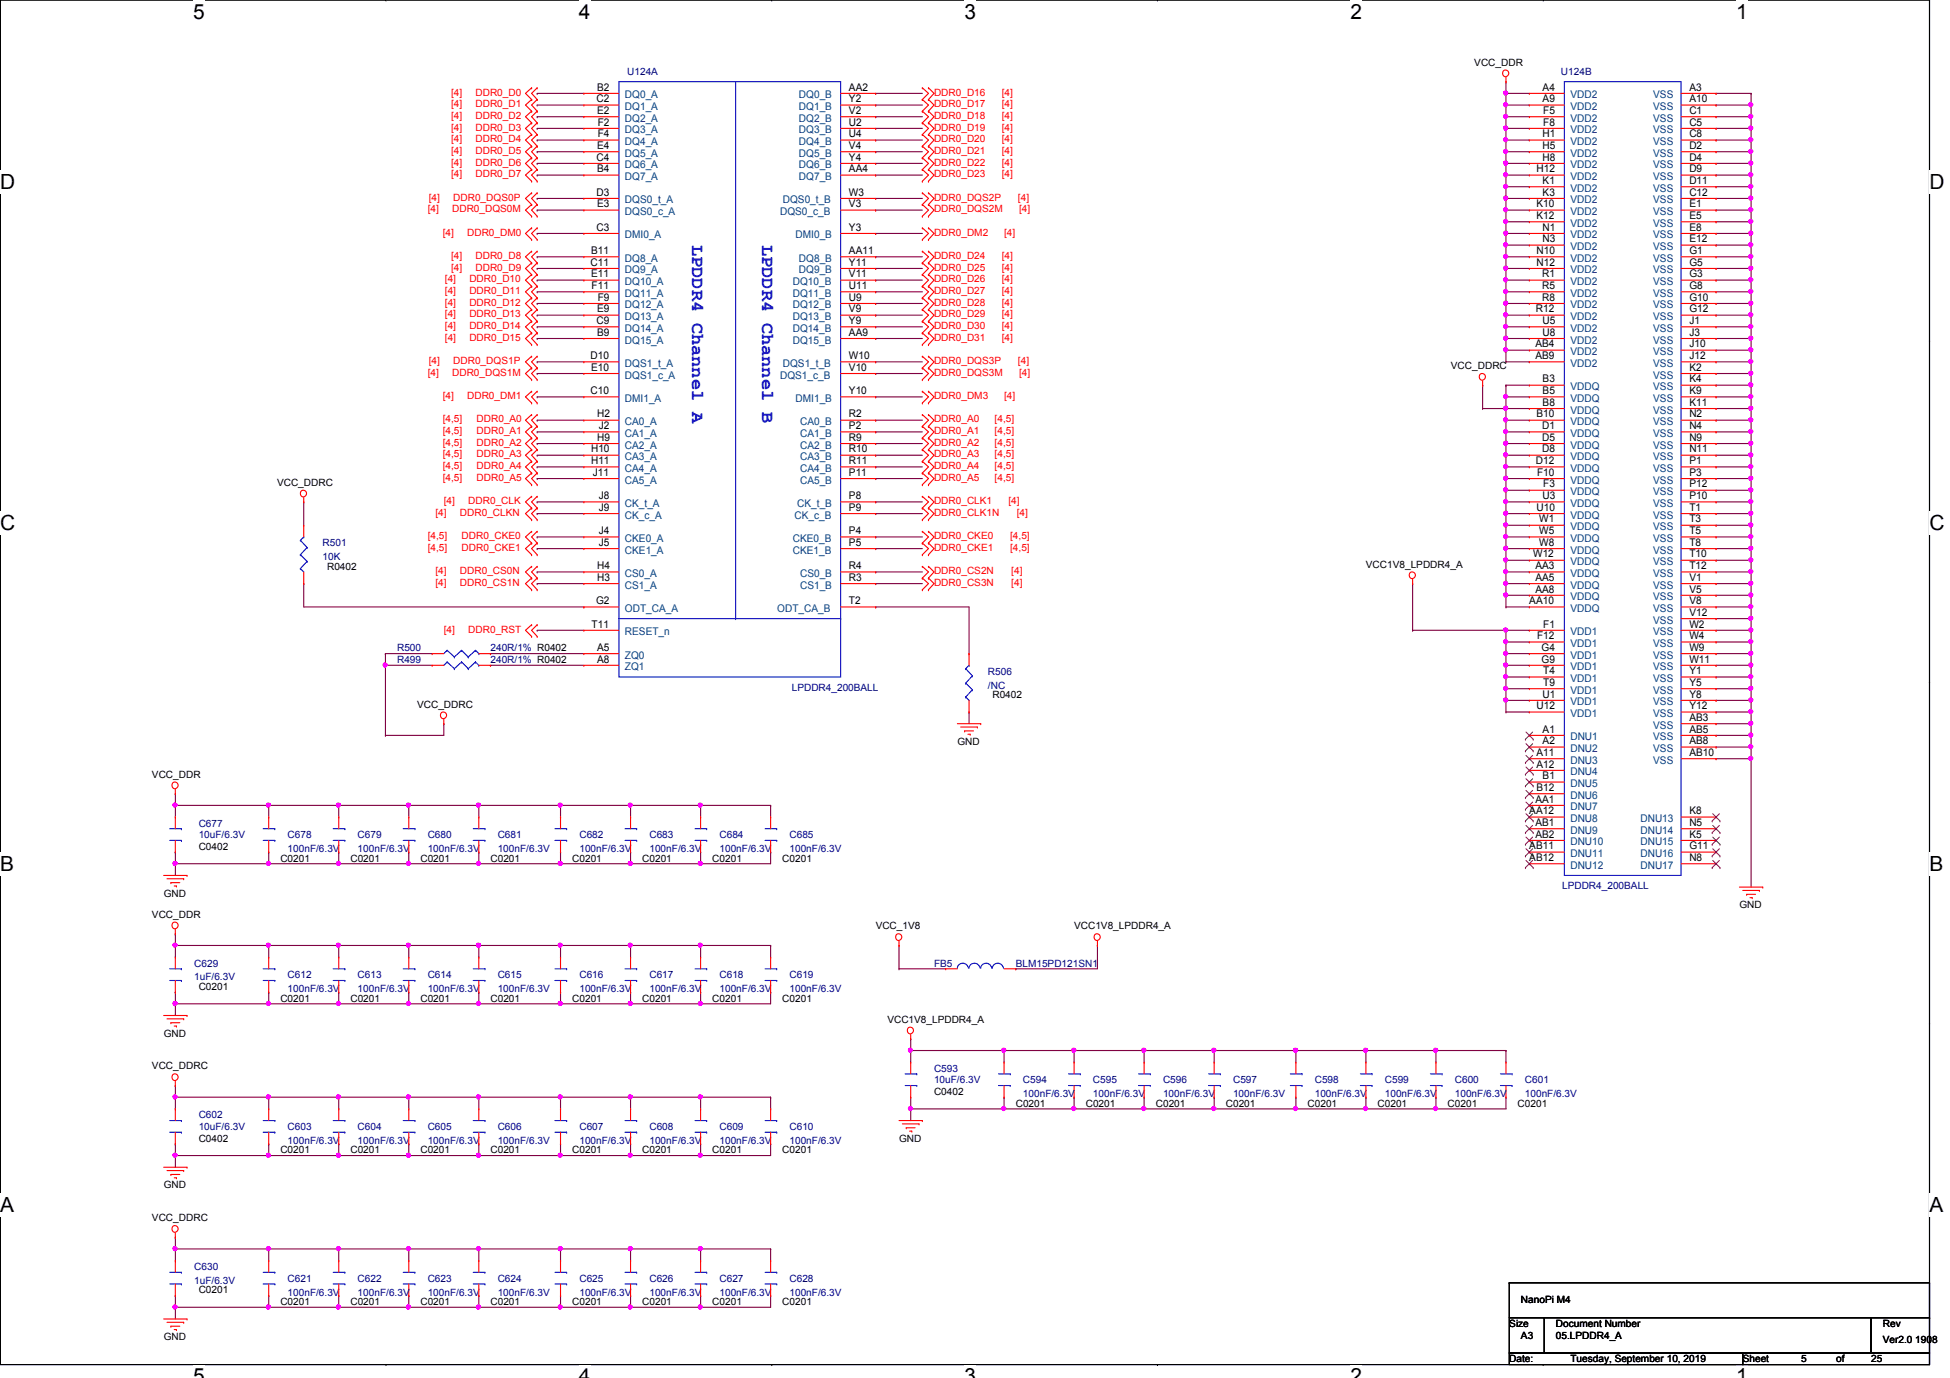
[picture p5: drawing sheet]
<svg xmlns="http://www.w3.org/2000/svg" width="297mm" height="210mm" viewBox="0 0 297 210" stroke-linecap="round" stroke-linejoin="round" font-family="sans-serif">
<defs><g id="words">
<g font-size="3.2">
<text x="29.4" y="2.9">5</text>
<text x="88.2" y="2.9">4</text>
<text x="146.9" y="2.9">3</text>
<text x="205.7" y="2.9">2</text>
<text x="264.5" y="2.9">1</text>
<text x="0" y="28.8">D</text>
<text x="293.9" y="28.8">D</text>
<text x="0" y="80.7">C</text>
<text x="293.9" y="80.7">C</text>
<text x="0" y="132.7">B</text>
<text x="293.9" y="132.7">B</text>
<text x="0" y="184.7">A</text>
<text x="293.9" y="184.7">A</text>
<text x="29.4" y="210.7">5</text>
<text x="88.2" y="210.7">4</text>
<text x="146.9" y="210.7">3</text>
<text x="205.7" y="210.7">2</text>
<text x="264.5" y="210.7">1</text>
</g>
<g font-size="2.8" fill="#00f">
<text x="105.4" y="37.3" transform="rotate(90 105.4 37.3)">LPDDR4 Channel A</text>
<text x="116.1" y="37.3" transform="rotate(90 116.1 37.3)">LPDDR4 Channel B</text>
</g>
<g font-size="1.6">
<text x="90.9" y="15.6">C2</text>
<text x="91" y="13.8">B2</text>
<text x="91" y="17.4">E2</text>
<text x="129.3" y="17.4">V2</text>
<text x="129.3" y="15.6">Y2</text>
<text x="129.3" y="13.8">AA2</text>
<text x="235" y="13.8">A4</text>
<text x="235" y="15.6">A9</text>
<text x="235.1" y="17.4">F5</text>
<text x="257.3" y="13.8">A3</text>
<text x="257.3" y="15.6">A10</text>
<text x="257.3" y="17.4">C1</text>
<text x="91" y="22.7">E4</text>
<text x="91.1" y="19.1">F2</text>
<text x="91.1" y="20.9">F4</text>
<text x="129.3" y="19.1">U2</text>
<text x="129.3" y="20.9">U4</text>
<text x="129.3" y="22.7">V4</text>
<text x="235" y="20.9">H1</text>
<text x="235" y="22.7">H5</text>
<text x="235.1" y="19.1">F8</text>
<text x="257.3" y="19.1">C5</text>
<text x="257.3" y="20.9">C8</text>
<text x="257.3" y="22.7">D2</text>
<text x="90.9" y="24.5">C4</text>
<text x="90.9" y="29.8">D3</text>
<text x="91" y="26.2">B4</text>
<text x="129.3" y="29.8">W3</text>
<text x="129.3" y="24.5">Y4</text>
<text x="129.3" y="26.2">AA4</text>
<text x="234.1" y="26.2">H12</text>
<text x="235" y="24.5">H8</text>
<text x="235" y="28">K1</text>
<text x="235" y="29.8">K3</text>
<text x="257.3" y="24.5">D4</text>
<text x="257.3" y="26.2">D9</text>
<text x="257.3" y="28">D11</text>
<text x="257.3" y="29.8">C12</text>
<text x="90.9" y="35.1">C3</text>
<text x="91" y="31.6">E3</text>
<text x="129.3" y="31.6">V3</text>
<text x="129.3" y="35.1">Y3</text>
<text x="234.1" y="31.6">K10</text>
<text x="234.1" y="33.4">K12</text>
<text x="235" y="35.1">N1</text>
<text x="257.3" y="31.6">E1</text>
<text x="257.3" y="33.4">E5</text>
<text x="257.3" y="35.1">E8</text>
<text x="90" y="40.5">C11</text>
<text x="90" y="38.7">B11</text>
<text x="129.3" y="40.5">Y11</text>
<text x="129.3" y="38.7">AA11</text>
<text x="234.1" y="38.7">N10</text>
<text x="234.1" y="40.5">N12</text>
<text x="235" y="36.9">N3</text>
<text x="257.3" y="36.9">E12</text>
<text x="257.3" y="38.7">G1</text>
<text x="257.3" y="40.5">G5</text>
<text x="90" y="42.2">E11</text>
<text x="90.1" y="44">F11</text>
<text x="91" y="47.6">E9</text>
<text x="91.1" y="45.8">F9</text>
<text x="129.3" y="45.8">U9</text>
<text x="129.3" y="44">U11</text>
<text x="129.3" y="47.6">V9</text>
<text x="129.3" y="42.2">V11</text>
<text x="234" y="47.6">R12</text>
<text x="234.9" y="42.2">R1</text>
<text x="234.9" y="44">R5</text>
<text x="234.9" y="45.8">R8</text>
<text x="257.3" y="42.2">G3</text>
<text x="257.3" y="44">G8</text>
<text x="257.3" y="45.8">G10</text>
<text x="257.3" y="47.6">G12</text>
<text x="90.9" y="49.4">C9</text>
<text x="91" y="51.1">B9</text>
<text x="129.3" y="49.4">Y9</text>
<text x="129.3" y="51.1">AA9</text>
<text x="233.9" y="52.9">AB4</text>
<text x="235" y="49.4">U5</text>
<text x="235" y="51.1">U8</text>
<text x="257.3" y="49.4">J1</text>
<text x="257.3" y="51.1">J3</text>
<text x="257.3" y="52.9">J10</text>
<text x="90" y="54.7">D10</text>
<text x="90" y="56.5">E10</text>
<text x="129.3" y="56.5">V10</text>
<text x="129.3" y="54.7">W10</text>
<text x="233.9" y="54.7">AB9</text>
<text x="235" y="58.3">B3</text>
<text x="257.3" y="54.7">J12</text>
<text x="257.3" y="56.5">K2</text>
<text x="257.3" y="58.3">K4</text>
<text x="90" y="60">C10</text>
<text x="91" y="63.6">H2</text>
<text x="91.2" y="65.4">J2</text>
<text x="129.3" y="65.4">P2</text>
<text x="129.3" y="63.6">R2</text>
<text x="129.3" y="60">Y10</text>
<text x="234.1" y="63.6">B10</text>
<text x="234.9" y="65.4">D1</text>
<text x="235" y="60">B5</text>
<text x="235" y="61.8">B8</text>
<text x="257.3" y="60">K9</text>
<text x="257.3" y="61.8">K11</text>
<text x="257.3" y="63.6">N2</text>
<text x="257.3" y="65.4">N4</text>
<text x="90" y="68.9">H10</text>
<text x="90" y="70.7">H11</text>
<text x="91" y="67.1">H9</text>
<text x="129.3" y="67.1">R9</text>
<text x="129.3" y="68.9">R10</text>
<text x="129.3" y="70.7">R11</text>
<text x="234" y="70.7">D12</text>
<text x="234.9" y="67.1">D5</text>
<text x="234.9" y="68.9">D8</text>
<text x="257.3" y="67.1">N9</text>
<text x="257.3" y="68.9">N11</text>
<text x="257.3" y="70.7">P1</text>
<text x="90.3" y="72.5">J11</text>
<text x="91.2" y="76">J8</text>
<text x="91.2" y="77.8">J9</text>
<text x="129.3" y="76">P8</text>
<text x="129.3" y="77.8">P9</text>
<text x="129.3" y="72.5">P11</text>
<text x="234.1" y="77.8">U10</text>
<text x="234.1" y="72.5">F10</text>
<text x="235" y="76">U3</text>
<text x="235.1" y="74.3">F3</text>
<text x="257.3" y="72.5">P3</text>
<text x="257.3" y="74.3">P12</text>
<text x="257.3" y="76">P10</text>
<text x="257.3" y="77.8">T1</text>
<text x="91.2" y="81.4">J4</text>
<text x="91.2" y="83.1">J5</text>
<text x="129.3" y="81.4">P4</text>
<text x="129.3" y="83.1">P5</text>
<text x="234.5" y="79.6">W1</text>
<text x="234.5" y="81.4">W5</text>
<text x="234.5" y="83.1">W8</text>
<text x="257.3" y="79.6">T3</text>
<text x="257.3" y="81.4">T5</text>
<text x="257.3" y="83.1">T8</text>
<text x="91" y="88.5">H3</text>
<text x="91" y="86.7">H4</text>
<text x="129.3" y="88.5">R3</text>
<text x="129.3" y="86.7">R4</text>
<text x="233.5" y="84.9">W12</text>
<text x="233.9" y="86.7">AA3</text>
<text x="233.9" y="88.5">AA5</text>
<text x="257.3" y="84.9">T10</text>
<text x="257.3" y="86.7">T12</text>
<text x="257.3" y="88.5">V1</text>
<text x="90.1" y="95.6">T11</text>
<text x="90.8" y="92">G2</text>
<text x="129.3" y="92">T2</text>
<text x="233" y="92">AA10</text>
<text x="233.9" y="90.3">AA8</text>
<text x="235.1" y="95.6">F1</text>
<text x="257.3" y="90.3">V5</text>
<text x="257.3" y="92">V8</text>
<text x="257.3" y="93.8">V12</text>
<text x="257.3" y="95.6">W2</text>
<text x="91" y="99.1">A5</text>
<text x="91" y="100.9">A8</text>
<text x="234.1" y="97.4">F12</text>
<text x="234.8" y="99.1">G4</text>
<text x="234.8" y="100.9">G9</text>
<text x="257.3" y="97.4">W4</text>
<text x="257.3" y="99.1">W9</text>
<text x="257.3" y="100.9">W11</text>
<text x="235" y="106.3">U1</text>
<text x="235.1" y="102.7">T4</text>
<text x="235.1" y="104.5">T9</text>
<text x="257.3" y="102.7">Y1</text>
<text x="257.3" y="104.5">Y5</text>
<text x="257.3" y="106.3">Y8</text>
<text x="234.1" y="108">U12</text>
<text x="235" y="111.6">A1</text>
<text x="235" y="113.4">A2</text>
<text x="257.3" y="108">Y12</text>
<text x="257.3" y="109.8">AB3</text>
<text x="257.3" y="111.6">AB5</text>
<text x="257.3" y="113.4">AB8</text>
<text x="234.1" y="115.1">A11</text>
<text x="234.1" y="116.9">A12</text>
<text x="235" y="118.7">B1</text>
<text x="257.3" y="115.1">AB10</text>
<text x="233" y="124">AA12</text>
<text x="233.9" y="122.3">AA1</text>
<text x="233.9" y="125.8">AB1</text>
<text x="234.1" y="120.5">B12</text>
<text x="257.3" y="124">K8</text>
<text x="257.3" y="125.8">N5</text>
<text x="233" y="129.4">AB11</text>
<text x="233" y="131.1">AB12</text>
<text x="233.9" y="127.6">AB2</text>
<text x="257.3" y="127.6">K5</text>
<text x="257.3" y="129.4">G11</text>
<text x="257.3" y="131.1">N8</text>
</g>
<g font-size="1.6" fill="#004080">
<text x="95.2" y="15">DQ0_A</text>
<text x="95.2" y="16.8">DQ1_A</text>
<text x="121.7" y="16.8">DQ1_B</text>
<text x="121.7" y="15">DQ0_B</text>
<text x="239.2" y="15">VDD2</text>
<text x="239.2" y="16.8">VDD2</text>
<text x="251.8" y="15">VSS</text>
<text x="251.8" y="16.8">VSS</text>
<text x="95.2" y="18.5">DQ2_A</text>
<text x="95.2" y="23.9">DQ5_A</text>
<text x="95.2" y="20.3">DQ3_A</text>
<text x="95.2" y="22.1">DQ4_A</text>
<text x="121.7" y="20.3">DQ3_B</text>
<text x="121.7" y="22.1">DQ4_B</text>
<text x="121.7" y="18.5">DQ2_B</text>
<text x="121.7" y="23.9">DQ5_B</text>
<text x="239.2" y="18.5">VDD2</text>
<text x="239.2" y="20.3">VDD2</text>
<text x="239.2" y="22.1">VDD2</text>
<text x="239.2" y="23.9">VDD2</text>
<text x="251.8" y="18.5">VSS</text>
<text x="251.8" y="20.3">VSS</text>
<text x="251.8" y="22.1">VSS</text>
<text x="251.8" y="23.9">VSS</text>
<text x="95.2" y="27.4">DQ7_A</text>
<text x="95.2" y="25.7">DQ6_A</text>
<text x="121.7" y="25.7">DQ6_B</text>
<text x="121.7" y="27.4">DQ7_B</text>
<text x="239.2" y="25.7">VDD2</text>
<text x="239.2" y="27.4">VDD2</text>
<text x="239.2" y="29.2">VDD2</text>
<text x="251.8" y="25.7">VSS</text>
<text x="251.8" y="27.4">VSS</text>
<text x="251.8" y="29.2">VSS</text>
<text x="95.2" y="31">DQS0_t_A</text>
<text x="95.2" y="32.8">DQS0_c_A</text>
<text x="118.8" y="32.8">DQS0_c_B</text>
<text x="119.2" y="31">DQS0_t_B</text>
<text x="239.2" y="31">VDD2</text>
<text x="239.2" y="32.8">VDD2</text>
<text x="239.2" y="34.5">VDD2</text>
<text x="251.8" y="31">VSS</text>
<text x="251.8" y="32.8">VSS</text>
<text x="251.8" y="34.5">VSS</text>
<text x="95.2" y="39.9">DQ8_A</text>
<text x="95.2" y="36.3">DMI0_A</text>
<text x="95.2" y="41.7">DQ9_A</text>
<text x="121.2" y="36.3">DMI0_B</text>
<text x="121.7" y="41.7">DQ9_B</text>
<text x="121.7" y="39.9">DQ8_B</text>
<text x="239.2" y="36.3">VDD2</text>
<text x="239.2" y="38.1">VDD2</text>
<text x="239.2" y="39.9">VDD2</text>
<text x="239.2" y="41.7">VDD2</text>
<text x="251.8" y="36.3">VSS</text>
<text x="251.8" y="38.1">VSS</text>
<text x="251.8" y="39.9">VSS</text>
<text x="251.8" y="41.7">VSS</text>
<text x="95.2" y="43.4">DQ10_A</text>
<text x="95.2" y="47">DQ12_A</text>
<text x="95.2" y="45.2">DQ11_A</text>
<text x="120.8" y="47">DQ12_B</text>
<text x="120.8" y="45.2">DQ11_B</text>
<text x="120.8" y="43.4">DQ10_B</text>
<text x="239.2" y="43.4">VDD2</text>
<text x="239.2" y="45.2">VDD2</text>
<text x="239.2" y="47">VDD2</text>
<text x="251.8" y="43.4">VSS</text>
<text x="251.8" y="45.2">VSS</text>
<text x="251.8" y="47">VSS</text>
<text x="95.2" y="52.3">DQ15_A</text>
<text x="95.2" y="50.5">DQ14_A</text>
<text x="95.2" y="48.8">DQ13_A</text>
<text x="120.8" y="48.8">DQ13_B</text>
<text x="120.8" y="50.5">DQ14_B</text>
<text x="120.8" y="52.3">DQ15_B</text>
<text x="239.2" y="48.8">VDD2</text>
<text x="239.2" y="50.5">VDD2</text>
<text x="239.2" y="52.3">VDD2</text>
<text x="251.8" y="48.8">VSS</text>
<text x="251.8" y="50.5">VSS</text>
<text x="251.8" y="52.3">VSS</text>
<text x="95.2" y="55.9">DQS1_t_A</text>
<text x="95.2" y="57.7">DQS1_c_A</text>
<text x="118.8" y="57.7">DQS1_c_B</text>
<text x="119.2" y="55.9">DQS1_t_B</text>
<text x="239.2" y="54.1">VDD2</text>
<text x="239.2" y="55.9">VDD2</text>
<text x="239.2" y="59.4">VDDQ</text>
<text x="251.8" y="54.1">VSS</text>
<text x="251.8" y="55.9">VSS</text>
<text x="251.8" y="57.7">VSS</text>
<text x="251.8" y="59.4">VSS</text>
<text x="95.2" y="61.2">DMI1_A</text>
<text x="95.2" y="64.8">CA0_A</text>
<text x="121.2" y="61.2">DMI1_B</text>
<text x="121.9" y="64.8">CA0_B</text>
<text x="239.2" y="61.2">VDDQ</text>
<text x="239.2" y="63">VDDQ</text>
<text x="239.2" y="64.8">VDDQ</text>
<text x="251.8" y="61.2">VSS</text>
<text x="251.8" y="63">VSS</text>
<text x="251.8" y="64.8">VSS</text>
<text x="95.2" y="68.3">CA2_A</text>
<text x="95.2" y="70.1">CA3_A</text>
<text x="95.2" y="71.9">CA4_A</text>
<text x="95.2" y="66.5">CA1_A</text>
<text x="121.9" y="66.5">CA1_B</text>
<text x="121.9" y="68.3">CA2_B</text>
<text x="121.9" y="70.1">CA3_B</text>
<text x="121.9" y="71.9">CA4_B</text>
<text x="239.2" y="66.5">VDDQ</text>
<text x="239.2" y="68.3">VDDQ</text>
<text x="239.2" y="70.1">VDDQ</text>
<text x="239.2" y="71.9">VDDQ</text>
<text x="251.8" y="66.5">VSS</text>
<text x="251.8" y="68.3">VSS</text>
<text x="251.8" y="70.1">VSS</text>
<text x="251.8" y="71.9">VSS</text>
<text x="95.2" y="77.2">CK_t_A</text>
<text x="95.2" y="73.7">CA5_A</text>
<text x="121.5" y="77.2">CK_t_B</text>
<text x="121.9" y="73.7">CA5_B</text>
<text x="239.2" y="73.7">VDDQ</text>
<text x="239.2" y="75.4">VDDQ</text>
<text x="239.2" y="77.2">VDDQ</text>
<text x="251.8" y="73.7">VSS</text>
<text x="251.8" y="75.4">VSS</text>
<text x="251.8" y="77.2">VSS</text>
<text x="95.2" y="82.6">CKE0_A</text>
<text x="95.2" y="79">CK_c_A</text>
<text x="120.8" y="82.6">CKE0_B</text>
<text x="121" y="79">CK_c_B</text>
<text x="239.2" y="79">VDDQ</text>
<text x="239.2" y="80.8">VDDQ</text>
<text x="239.2" y="82.6">VDDQ</text>
<text x="251.8" y="79">VSS</text>
<text x="251.8" y="80.8">VSS</text>
<text x="251.8" y="82.6">VSS</text>
<text x="95.2" y="89.7">CS1_A</text>
<text x="95.2" y="87.9">CS0_A</text>
<text x="95.2" y="84.3">CKE1_A</text>
<text x="120.8" y="84.3">CKE1_B</text>
<text x="121.9" y="89.7">CS1_B</text>
<text x="121.9" y="87.9">CS0_B</text>
<text x="239.2" y="84.3">VDDQ</text>
<text x="239.2" y="86.1">VDDQ</text>
<text x="239.2" y="87.9">VDDQ</text>
<text x="239.2" y="89.7">VDDQ</text>
<text x="251.8" y="84.3">VSS</text>
<text x="251.8" y="86.1">VSS</text>
<text x="251.8" y="87.9">VSS</text>
<text x="251.8" y="89.7">VSS</text>
<text x="95.2" y="93.2">ODT_CA_A</text>
<text x="118.4" y="93.2">ODT_CA_B</text>
<text x="239.2" y="91.4">VDDQ</text>
<text x="239.2" y="93.2">VDDQ</text>
<text x="251.8" y="91.4">VSS</text>
<text x="251.8" y="93.2">VSS</text>
<text x="251.8" y="95">VSS</text>
<text x="95.2" y="100.3">ZQ0</text>
<text x="95.2" y="96.8">RESET_n</text>
<text x="239.2" y="96.8">VDD1</text>
<text x="239.2" y="98.6">VDD1</text>
<text x="239.2" y="100.3">VDD1</text>
<text x="251.8" y="96.8">VSS</text>
<text x="251.8" y="98.6">VSS</text>
<text x="251.8" y="100.3">VSS</text>
<text x="95.2" y="102.1">ZQ1</text>
<text x="239.2" y="102.1">VDD1</text>
<text x="239.2" y="103.9">VDD1</text>
<text x="239.2" y="105.7">VDD1</text>
<text x="239.2" y="107.4">VDD1</text>
<text x="251.8" y="102.1">VSS</text>
<text x="251.8" y="103.9">VSS</text>
<text x="251.8" y="105.7">VSS</text>
<text x="251.8" y="107.4">VSS</text>
<text x="239.2" y="109.2">VDD1</text>
<text x="239.2" y="112.8">DNU1</text>
<text x="251.8" y="109.2">VSS</text>
<text x="251.8" y="111">VSS</text>
<text x="251.8" y="112.8">VSS</text>
<text x="239.2" y="114.6">DNU2</text>
<text x="239.2" y="116.3">DNU3</text>
<text x="239.2" y="118.1">DNU4</text>
<text x="239.2" y="119.9">DNU5</text>
<text x="251.8" y="116.3">VSS</text>
<text x="251.8" y="114.6">VSS</text>
<text x="239.2" y="123.4">DNU7</text>
<text x="239.2" y="125.2">DNU8</text>
<text x="239.2" y="121.7">DNU6</text>
<text x="249.9" y="125.2">DNU13</text>
<text x="239.2" y="127">DNU9</text>
<text x="239.2" y="128.8">DNU10</text>
<text x="239.2" y="130.6">DNU11</text>
<text x="249.9" y="127">DNU14</text>
<text x="249.9" y="128.8">DNU15</text>
<text x="249.9" y="130.6">DNU16</text>
<text x="239.2" y="132.3">DNU12</text>
<text x="249.9" y="132.3">DNU17</text>
</g>
<g font-size="1.5" fill="#000080">
<text x="95.5" y="11.4">U124A</text>
<text x="237.8" y="11.4">U124B</text>
<text x="49.1" y="83.2">R501</text>
<text x="49.1" y="85.3">10K</text>
<text x="60.5" y="101">R499</text>
<text x="60.5" y="99.2">R500</text>
<text x="74.7" y="101">240R/1% R0402</text>
<text x="74.7" y="99.2">240R/1% R0402</text>
<text x="120.6" y="105.2">LPDDR4_200BALL</text>
<text x="150.5" y="102.8">R506</text>
<text x="150.5" y="104.9">/NC</text>
<text x="30.3" y="125.9">C677</text>
<text x="30.3" y="127.7">10uF/6.3V</text>
<text x="43.8" y="127.7">C678</text>
<text x="43.8" y="129.8">100nF/6.3V</text>
<text x="54.5" y="127.7">C679</text>
<text x="54.5" y="129.8">100nF/6.3V</text>
<text x="65.1" y="127.7">C680</text>
<text x="65.1" y="129.8">100nF/6.3V</text>
<text x="75.8" y="127.7">C681</text>
<text x="75.8" y="129.8">100nF/6.3V</text>
<text x="88.3" y="127.7">C682</text>
<text x="88.3" y="129.8">100nF/6.3V</text>
<text x="98.9" y="127.7">C683</text>
<text x="98.9" y="129.8">100nF/6.3V</text>
<text x="109.6" y="127.7">C684</text>
<text x="109.6" y="129.8">100nF/6.3V</text>
<text x="120.3" y="127.7">C685</text>
<text x="120.3" y="129.8">100nF/6.3V</text>
<text x="238" y="135.5">LPDDR4_200BALL</text>
<text x="29.6" y="147.2">C629</text>
<text x="29.6" y="149.4">1uF/6.3V</text>
<text x="43.8" y="149">C612</text>
<text x="54.5" y="149">C613</text>
<text x="65.1" y="149">C614</text>
<text x="75.8" y="149">C615</text>
<text x="88.3" y="149">C616</text>
<text x="98.9" y="149">C617</text>
<text x="109.6" y="149">C618</text>
<text x="120.3" y="149">C619</text>
<text x="142.3" y="147.2">FB5</text>
<text x="154.7" y="147.2">BLM15PD121SN1</text>
<text x="43.8" y="151.1">100nF/6.3V</text>
<text x="54.5" y="151.1">100nF/6.3V</text>
<text x="65.1" y="151.1">100nF/6.3V</text>
<text x="75.8" y="151.1">100nF/6.3V</text>
<text x="88.3" y="151.1">100nF/6.3V</text>
<text x="98.9" y="151.1">100nF/6.3V</text>
<text x="109.6" y="151.1">100nF/6.3V</text>
<text x="120.3" y="151.1">100nF/6.3V</text>
<text x="142.3" y="163.2">C593</text>
<text x="142.3" y="165">10uF/6.3V</text>
<text x="155.8" y="165">C594</text>
<text x="155.8" y="167.1">100nF/6.3V</text>
<text x="166.5" y="165">C595</text>
<text x="166.5" y="167.1">100nF/6.3V</text>
<text x="177.2" y="165">C596</text>
<text x="177.2" y="167.1">100nF/6.3V</text>
<text x="187.8" y="165">C597</text>
<text x="187.8" y="167.1">100nF/6.3V</text>
<text x="200.3" y="165">C598</text>
<text x="200.3" y="167.1">100nF/6.3V</text>
<text x="210.9" y="165">C599</text>
<text x="210.9" y="167.1">100nF/6.3V</text>
<text x="221.6" y="165">C600</text>
<text x="221.6" y="167.1">100nF/6.3V</text>
<text x="232.3" y="165">C601</text>
<text x="232.3" y="167.1">100nF/6.3V</text>
<text x="30.3" y="170.3">C602</text>
<text x="30.3" y="172.1">10uF/6.3V</text>
<text x="43.8" y="172.1">C603</text>
<text x="54.5" y="172.1">C604</text>
<text x="65.1" y="172.1">C605</text>
<text x="75.8" y="172.1">C606</text>
<text x="88.3" y="172.1">C607</text>
<text x="98.9" y="172.1">C608</text>
<text x="109.6" y="172.1">C609</text>
<text x="120.3" y="172.1">C610</text>
<text x="43.8" y="174.2">100nF/6.3V</text>
<text x="54.5" y="174.2">100nF/6.3V</text>
<text x="65.1" y="174.2">100nF/6.3V</text>
<text x="75.8" y="174.2">100nF/6.3V</text>
<text x="88.3" y="174.2">100nF/6.3V</text>
<text x="98.9" y="174.2">100nF/6.3V</text>
<text x="109.6" y="174.2">100nF/6.3V</text>
<text x="120.3" y="174.2">100nF/6.3V</text>
<text x="29.6" y="193.5">C630</text>
<text x="29.6" y="195.6">1uF/6.3V</text>
<text x="43.8" y="195.2">C621</text>
<text x="43.8" y="197.4">100nF/6.3V</text>
<text x="54.5" y="195.2">C622</text>
<text x="54.5" y="197.4">100nF/6.3V</text>
<text x="65.1" y="195.2">C623</text>
<text x="65.1" y="197.4">100nF/6.3V</text>
<text x="75.8" y="195.2">C624</text>
<text x="75.8" y="197.4">100nF/6.3V</text>
<text x="88.3" y="195.2">C625</text>
<text x="88.3" y="197.4">100nF/6.3V</text>
<text x="98.9" y="195.2">C626</text>
<text x="98.9" y="197.4">100nF/6.3V</text>
<text x="109.6" y="195.2">C627</text>
<text x="109.6" y="197.4">100nF/6.3V</text>
<text x="120.3" y="195.2">C628</text>
<text x="120.3" y="197.4">100nF/6.3V</text>
</g>
<g font-size="1.5">
<text x="224.6" y="10">VCC_DDR</text>
<text x="221" y="56.2">VCC_DDRC</text>
<text x="42.2" y="74">VCC_DDRC</text>
<text x="49.8" y="86.8">R0402</text>
<text x="208.1" y="86.4">VCC1V8_LPDDR4_A</text>
<text x="63.5" y="107.8">VCC_DDRC</text>
<text x="151.2" y="106.3">R0402</text>
<text x="145.8" y="113.5">GND</text>
<text x="23.2" y="118.4">VCC_DDR</text>
<text x="30.3" y="129.5">C0402</text>
<text x="42.7" y="131.2">C0201</text>
<text x="53.4" y="131.2">C0201</text>
<text x="64" y="131.2">C0201</text>
<text x="74.7" y="131.2">C0201</text>
<text x="87.2" y="131.2">C0201</text>
<text x="97.8" y="131.2">C0201</text>
<text x="108.5" y="131.2">C0201</text>
<text x="119.2" y="131.2">C0201</text>
<text x="24.9" y="136.6">GND</text>
<text x="23.2" y="139.8">VCC_DDR</text>
<text x="133.4" y="141.6">VCC_1V8</text>
<text x="163.6" y="141.6">VCC1V8_LPDDR4_A</text>
<text x="265" y="138.3">GND</text>
<text x="30.3" y="150.8">C0201</text>
<text x="42.7" y="152.6">C0201</text>
<text x="53.4" y="152.6">C0201</text>
<text x="64" y="152.6">C0201</text>
<text x="74.7" y="152.6">C0201</text>
<text x="87.2" y="152.6">C0201</text>
<text x="97.8" y="152.6">C0201</text>
<text x="108.5" y="152.6">C0201</text>
<text x="119.2" y="152.6">C0201</text>
<text x="135.2" y="155.8">VCC1V8_LPDDR4_A</text>
<text x="24.9" y="157.9">GND</text>
<text x="23.2" y="162.9">VCC_DDRC</text>
<text x="142.3" y="166.8">C0402</text>
<text x="30.3" y="173.9">C0402</text>
<text x="136.9" y="173.9">GND</text>
<text x="154.7" y="168.6">C0201</text>
<text x="165.4" y="168.6">C0201</text>
<text x="176.1" y="168.6">C0201</text>
<text x="186.7" y="168.6">C0201</text>
<text x="199.2" y="168.6">C0201</text>
<text x="209.8" y="168.6">C0201</text>
<text x="220.5" y="168.6">C0201</text>
<text x="231.2" y="168.6">C0201</text>
<text x="42.7" y="175.7">C0201</text>
<text x="53.4" y="175.7">C0201</text>
<text x="64" y="175.7">C0201</text>
<text x="74.7" y="175.7">C0201</text>
<text x="87.2" y="175.7">C0201</text>
<text x="97.8" y="175.7">C0201</text>
<text x="108.5" y="175.7">C0201</text>
<text x="119.2" y="175.7">C0201</text>
<text x="24.9" y="181">GND</text>
<text x="23.2" y="186">VCC_DDRC</text>
<text x="30.3" y="197">C0201</text>
<text x="42.7" y="198.8">C0201</text>
<text x="53.4" y="198.8">C0201</text>
<text x="64" y="198.8">C0201</text>
<text x="74.7" y="198.8">C0201</text>
<text x="87.2" y="198.8">C0201</text>
<text x="97.8" y="198.8">C0201</text>
<text x="108.5" y="198.8">C0201</text>
<text x="119.2" y="198.8">C0201</text>
<text x="229.9" y="202.2">Size</text>
<text x="231.7" y="198.5">NanoPi M4</text>
<text x="231.7" y="204">A3</text>
<text x="237" y="202.2">Document Number</text>
<text x="237" y="204">05.LPDDR4_A</text>
<text x="286.8" y="202.2">Rev</text>
<text x="24.9" y="204.1">GND</text>
<text x="229.9" y="207.5">Date:</text>
<text x="239.2" y="207.5">Tuesday, September 10, 2019</text>
<text x="265.5" y="207.5">Sheet</text>
<text x="274.4" y="207.5">5</text>
<text x="279.7" y="207.5">of</text>
<text x="285" y="207.5">25</text>
<text x="286.8" y="204.6">Ver2.0 1908</text>
</g>
<g font-size="1.5" fill="#f00">
<text x="68.7" y="14.6">[4]</text>
<text x="68.7" y="16.3">[4]</text>
<text x="72.4" y="14.6">DDR0_D0</text>
<text x="72.4" y="16.3">DDR0_D1</text>
<text x="142.3" y="14.6">DDR0_D16</text>
<text x="142.3" y="16.3">DDR0_D17</text>
<text x="152.6" y="14.6">[4]</text>
<text x="152.6" y="16.3">[4]</text>
<text x="68.7" y="21.7">[4]</text>
<text x="68.7" y="23.5">[4]</text>
<text x="68.7" y="18.1">[4]</text>
<text x="68.7" y="19.9">[4]</text>
<text x="72.4" y="21.7">DDR0_D4</text>
<text x="72.4" y="23.5">DDR0_D5</text>
<text x="72.4" y="18.1">DDR0_D2</text>
<text x="72.4" y="19.9">DDR0_D3</text>
<text x="142.3" y="21.7">DDR0_D20</text>
<text x="142.3" y="23.5">DDR0_D21</text>
<text x="142.3" y="18.1">DDR0_D18</text>
<text x="142.3" y="19.9">DDR0_D19</text>
<text x="152.6" y="21.7">[4]</text>
<text x="152.6" y="23.5">[4]</text>
<text x="152.6" y="18.1">[4]</text>
<text x="152.6" y="19.9">[4]</text>
<text x="68.7" y="25.2">[4]</text>
<text x="68.7" y="27">[4]</text>
<text x="72.4" y="25.2">DDR0_D6</text>
<text x="72.4" y="27">DDR0_D7</text>
<text x="142.3" y="25.2">DDR0_D22</text>
<text x="142.3" y="27">DDR0_D23</text>
<text x="152.6" y="25.2">[4]</text>
<text x="152.6" y="27">[4]</text>
<text x="65.1" y="32.3">[4]</text>
<text x="65.3" y="30.6">[4]</text>
<text x="67.4" y="35.9">[4]</text>
<text x="68.9" y="32.3">DDR0_DQS0M</text>
<text x="69" y="30.6">DDR0_DQS0P</text>
<text x="71.2" y="35.9">DDR0_DM0</text>
<text x="142.3" y="35.9">DDR0_DM2</text>
<text x="142.3" y="32.3">DDR0_DQS2M</text>
<text x="142.3" y="30.6">DDR0_DQS2P</text>
<text x="152.9" y="35.9">[4]</text>
<text x="155.1" y="30.6">[4]</text>
<text x="155.2" y="32.3">[4]</text>
<text x="68.7" y="39.5">[4]</text>
<text x="68.7" y="41.2">[4]</text>
<text x="72.4" y="39.5">DDR0_D8</text>
<text x="72.4" y="41.2">DDR0_D9</text>
<text x="142.3" y="39.5">DDR0_D24</text>
<text x="142.3" y="41.2">DDR0_D25</text>
<text x="152.6" y="39.5">[4]</text>
<text x="152.6" y="41.2">[4]</text>
<text x="67.8" y="46.6">[4]</text>
<text x="67.8" y="43">[4]</text>
<text x="67.8" y="44.8">[4]</text>
<text x="71.5" y="46.6">DDR0_D12</text>
<text x="71.5" y="43">DDR0_D10</text>
<text x="71.5" y="44.8">DDR0_D11</text>
<text x="142.3" y="46.6">DDR0_D28</text>
<text x="142.3" y="44.8">DDR0_D27</text>
<text x="142.3" y="43">DDR0_D26</text>
<text x="152.6" y="46.6">[4]</text>
<text x="152.6" y="44.8">[4]</text>
<text x="152.6" y="43">[4]</text>
<text x="67.8" y="48.3">[4]</text>
<text x="67.8" y="50.1">[4]</text>
<text x="67.8" y="51.9">[4]</text>
<text x="71.5" y="48.3">DDR0_D13</text>
<text x="71.5" y="50.1">DDR0_D14</text>
<text x="71.5" y="51.9">DDR0_D15</text>
<text x="142.3" y="48.3">DDR0_D29</text>
<text x="142.3" y="50.1">DDR0_D30</text>
<text x="142.3" y="51.9">DDR0_D31</text>
<text x="152.6" y="48.3">[4]</text>
<text x="152.6" y="50.1">[4]</text>
<text x="152.6" y="51.9">[4]</text>
<text x="65.1" y="57.2">[4]</text>
<text x="65.3" y="55.5">[4]</text>
<text x="68.9" y="57.2">DDR0_DQS1M</text>
<text x="69" y="55.5">DDR0_DQS1P</text>
<text x="142.3" y="57.2">DDR0_DQS3M</text>
<text x="142.3" y="55.5">DDR0_DQS3P</text>
<text x="155.1" y="55.5">[4]</text>
<text x="155.2" y="57.2">[4]</text>
<text x="67.4" y="60.8">[4]</text>
<text x="67.4" y="64.3">[4,5]</text>
<text x="71.2" y="60.8">DDR0_DM1</text>
<text x="72.6" y="64.3">DDR0_A0</text>
<text x="142.3" y="60.8">DDR0_DM3</text>
<text x="142.3" y="64.3">DDR0_A0</text>
<text x="151.5" y="64.3">[4,5]</text>
<text x="152.9" y="60.8">[4]</text>
<text x="67.4" y="66.1">[4,5]</text>
<text x="67.4" y="67.9">[4,5]</text>
<text x="67.4" y="69.7">[4,5]</text>
<text x="67.4" y="71.5">[4,5]</text>
<text x="72.6" y="66.1">DDR0_A1</text>
<text x="72.6" y="67.9">DDR0_A2</text>
<text x="72.6" y="69.7">DDR0_A3</text>
<text x="72.6" y="71.5">DDR0_A4</text>
<text x="142.3" y="66.1">DDR0_A1</text>
<text x="142.3" y="67.9">DDR0_A2</text>
<text x="142.3" y="69.7">DDR0_A3</text>
<text x="142.3" y="71.5">DDR0_A4</text>
<text x="151.5" y="66.1">[4,5]</text>
<text x="151.5" y="67.9">[4,5]</text>
<text x="151.5" y="69.7">[4,5]</text>
<text x="151.5" y="71.5">[4,5]</text>
<text x="67.4" y="73.2">[4,5]</text>
<text x="67.6" y="76.8">[4]</text>
<text x="71.3" y="76.8">DDR0_CLK</text>
<text x="72.6" y="73.2">DDR0_A5</text>
<text x="142.3" y="76.8">DDR0_CLK1</text>
<text x="142.3" y="73.2">DDR0_A5</text>
<text x="151.5" y="73.2">[4,5]</text>
<text x="153.6" y="76.8">[4]</text>
<text x="65.1" y="82.1">[4,5]</text>
<text x="65.1" y="83.9">[4,5]</text>
<text x="66.3" y="78.6">[4]</text>
<text x="70.1" y="78.6">DDR0_CLKN</text>
<text x="70.3" y="82.1">DDR0_CKE0</text>
<text x="70.3" y="83.9">DDR0_CKE1</text>
<text x="142.3" y="82.1">DDR0_CKE0</text>
<text x="142.3" y="83.9">DDR0_CKE1</text>
<text x="142.3" y="78.6">DDR0_CLK1N</text>
<text x="153.9" y="82.1">[4,5]</text>
<text x="153.9" y="83.9">[4,5]</text>
<text x="154.9" y="78.6">[4]</text>
<text x="66.3" y="87.5">[4]</text>
<text x="66.3" y="89.2">[4]</text>
<text x="70.1" y="87.5">DDR0_CS0N</text>
<text x="70.1" y="89.2">DDR0_CS1N</text>
<text x="142.3" y="87.5">DDR0_CS2N</text>
<text x="142.3" y="89.2">DDR0_CS3N</text>
<text x="154" y="87.5">[4]</text>
<text x="154" y="89.2">[4]</text>
<text x="67.6" y="96.4">[4]</text>
<text x="71.3" y="96.4">DDR0_RST</text>
</g>
</g></defs>
<path d="M0 0h293.9v207.9h-293.9z" fill="none" stroke="#000" stroke-width=".17"/>
<g fill="#fff">
<path d="M29.4 0h1.8v3.6h-1.8z"/>
<path d="M29.4 207.9h1.8v2h-1.8z"/>
</g>
<path d="M58.8 0h.1M58.8 207.9h.1" fill="none" stroke="#000" stroke-width=".17"/>
<g fill="#fff">
<path d="M88.2 0h1.8v3.6h-1.8z"/>
<path d="M88.2 207.9h1.8v2h-1.8z"/>
</g>
<path d="M117.6 0h.1M117.6 207.9h.1" fill="none" stroke="#000" stroke-width=".17"/>
<g fill="#fff">
<path d="M146.9 0h1.8v3.6h-1.8z"/>
<path d="M146.9 207.9h1.8v2h-1.8z"/>
</g>
<path d="M176.3 0h.1M176.3 207.9h.1" fill="none" stroke="#000" stroke-width=".17"/>
<g fill="#fff">
<path d="M205.7 0h1.8v3.6h-1.8z"/>
<path d="M205.7 207.9h1.8v2h-1.8z"/>
</g>
<path d="M235.1 0h.1M235.1 207.9h.1" fill="none" stroke="#000" stroke-width=".17"/>
<g fill="#fff">
<path d="M264.5 0h1.7v3.6h-1.7z"/>
<path d="M264.5 207.9h1.7v2h-1.7z"/>
<path d="M0 25.9h2.3v3.6h-2.3z"/>
<path d="M293.9 25.9h2.3v3.6h-2.3z"/>
<path d="M0 77.8h2.3v3.6h-2.3z"/>
<path d="M293.9 77.8h2.3v3.6h-2.3z"/>
</g>
<path d="M0 51.9h.1M293.9 51.9h.1" fill="none" stroke="#000" stroke-width=".17"/>
<g fill="#fff">
<path d="M0 129.8h2.2v3.6h-2.2z"/>
<path d="M293.9 129.8h2.1v3.6h-2.1z"/>
</g>
<path d="M0 103.9h.1M293.9 103.9h.1" fill="none" stroke="#000" stroke-width=".17"/>
<path d="M0 103.9h.1M293.9 103.9h.1" fill="none" stroke="#000" stroke-width=".15"/>
<g fill="#fff">
<path d="M0 181.8h2.2v3.6h-2.2z"/>
<path d="M293.9 181.8h2.1v3.6h-2.1z"/>
</g>
<path d="M0 155.9h.1M293.9 155.9h.1" fill="none" stroke="#000" stroke-width=".17"/>
<g fill="none" stroke="#800040" stroke-width=".17">
<path d="M136.9 147.6h.1M136.9 144h.1M136.9 147.6h7.2M136.9 144v3.6M138.7 158.2h.1M138.7 158.2v1.8M154.7 147.6h.1M167.2 144h.1M167.2 144v3.6h-12.5M138.7 167.1h.1M138.7 160h.1M138.7 167.1v1.8"/>
<path d="M138.7 160h14.2"/>
</g>
<circle cx="152.9" cy="160" r=".31" fill="#f0f"/>
<circle cx="152.9" cy="160" r=".31" fill="none" stroke="#f0f" stroke-width=".17"/>
<circle cx="138.7" cy="160" r=".31" fill="#f0f"/>
<circle cx="138.7" cy="160" r=".31" fill="none" stroke="#f0f" stroke-width=".17"/>
<path d="M138.7 160h.1M138.7 160v1.8M218.7 160h.1M218.7 160v1.8M218.7 160h10.7M229.4 160h.1M229.4 160v1.8" fill="none" stroke="#800040" stroke-width=".17"/>
<circle cx="218.7" cy="160" r=".31" fill="#f0f"/>
<circle cx="218.7" cy="160" r=".31" fill="none" stroke="#f0f" stroke-width=".17"/>
<path d="M197.4 160h.1M197.4 160h21.3M197.4 160v1.8M208.1 160h.1M208.1 160v1.8" fill="none" stroke="#800040" stroke-width=".17"/>
<circle cx="208" cy="160" r=".31" fill="#f0f"/>
<circle cx="208" cy="160" r=".31" fill="none" stroke="#f0f" stroke-width=".17"/>
<circle cx="197.3" cy="160" r=".31" fill="#f0f"/>
<circle cx="197.3" cy="160" r=".31" fill="none" stroke="#f0f" stroke-width=".17"/>
<path d="M174.3 160h.1M174.3 160h23.1M174.3 160v1.8M185 160h.1M185 160v1.8" fill="none" stroke="#800040" stroke-width=".17"/>
<circle cx="184.9" cy="160" r=".31" fill="#f0f"/>
<circle cx="184.9" cy="160" r=".31" fill="none" stroke="#f0f" stroke-width=".17"/>
<circle cx="174.2" cy="160" r=".31" fill="#f0f"/>
<circle cx="174.2" cy="160" r=".31" fill="none" stroke="#f0f" stroke-width=".17"/>
<path d="M163.6 160h.1M163.6 160v1.8M163.6 160h10.7" fill="none" stroke="#800040" stroke-width=".17"/>
<circle cx="163.6" cy="160" r=".31" fill="#f0f"/>
<circle cx="163.6" cy="160" r=".31" fill="none" stroke="#f0f" stroke-width=".17"/>
<path d="M138.7 168.9h.1M138.7 168.9h14.2M152.9 160h.1M152.9 160v1.8M152.9 160h10.7" fill="none" stroke="#800040" stroke-width=".17"/>
<circle cx="152.9" cy="168.9" r=".31" fill="#f0f"/>
<circle cx="152.9" cy="168.9" r=".31" fill="none" stroke="#f0f" stroke-width=".17"/>
<circle cx="138.7" cy="168.9" r=".31" fill="#f0f"/>
<circle cx="138.7" cy="168.9" r=".31" fill="none" stroke="#f0f" stroke-width=".17"/>
<path d="M138.7 168.9h.1M138.7 168.9v1.8M218.7 167.1h.1M218.7 168.9h.1M218.7 167.1v1.8M229.4 167.1h.1M229.4 167.1v1.8h-10.7" fill="none" stroke="#800040" stroke-width=".17"/>
<circle cx="218.7" cy="168.9" r=".31" fill="#f0f"/>
<circle cx="218.7" cy="168.9" r=".31" fill="none" stroke="#f0f" stroke-width=".17"/>
<path d="M197.4 167.1h.1M197.4 168.9h.1M197.4 168.9h21.3M197.4 167.1v1.8M208.1 167.1h.1M208.1 168.9h.1M208.1 167.1v1.8" fill="none" stroke="#800040" stroke-width=".17"/>
<circle cx="208" cy="168.9" r=".31" fill="#f0f"/>
<circle cx="208" cy="168.9" r=".31" fill="none" stroke="#f0f" stroke-width=".17"/>
<circle cx="197.3" cy="168.9" r=".31" fill="#f0f"/>
<circle cx="197.3" cy="168.9" r=".31" fill="none" stroke="#f0f" stroke-width=".17"/>
<path d="M174.3 167.1h.1M174.3 168.9h.1M174.3 168.9h23.1M174.3 167.1v1.8M185 167.1h.1M185 168.9h.1M185 167.1v1.8" fill="none" stroke="#800040" stroke-width=".17"/>
<circle cx="184.9" cy="168.9" r=".31" fill="#f0f"/>
<circle cx="184.9" cy="168.9" r=".31" fill="none" stroke="#f0f" stroke-width=".17"/>
<circle cx="174.2" cy="168.9" r=".31" fill="#f0f"/>
<circle cx="174.2" cy="168.9" r=".31" fill="none" stroke="#f0f" stroke-width=".17"/>
<path d="M163.6 167.1h.1M163.6 168.9h.1M163.6 167.1v1.8M163.6 168.9h10.7" fill="none" stroke="#800040" stroke-width=".17"/>
<circle cx="163.6" cy="168.9" r=".31" fill="#f0f"/>
<circle cx="163.6" cy="168.9" r=".31" fill="none" stroke="#f0f" stroke-width=".17"/>
<path d="M215.2 96h.1M215.2 96h14.2M152.9 167.1h.1M152.9 168.9h.1M152.9 167.1v1.8M152.9 168.9h10.7" fill="none" stroke="#800040" stroke-width=".17"/>
<circle cx="229.3" cy="96" r=".31" fill="#f0f"/>
<circle cx="229.3" cy="96" r=".31" fill="none" stroke="#f0f" stroke-width=".17"/>
<path d="M215.2 88.9h.1M215.2 88.9v7.1M229.4 97.8h.1M229.4 97.8h3.6" fill="none" stroke="#800040" stroke-width=".17"/>
<circle cx="229.3" cy="97.7" r=".31" fill="#f0f"/>
<circle cx="229.3" cy="97.7" r=".31" fill="none" stroke="#f0f" stroke-width=".17"/>
<path d="M229.4 96h.1M229.4 99.6h.1M229.4 96v1.8M229.4 96h3.6M229.4 99.6h3.6" fill="none" stroke="#800040" stroke-width=".17"/>
<circle cx="229.3" cy="99.5" r=".31" fill="#f0f"/>
<circle cx="229.3" cy="99.5" r=".31" fill="none" stroke="#f0f" stroke-width=".17"/>
<path d="M229.4 97.8h.1M229.4 99.6h.1M229.4 97.8v3.5M229.4 101.3h.1M229.4 101.3h3.6" fill="none" stroke="#800040" stroke-width=".17"/>
<circle cx="229.3" cy="101.3" r=".31" fill="#f0f"/>
<circle cx="229.3" cy="101.3" r=".31" fill="none" stroke="#f0f" stroke-width=".17"/>
<path d="M229.4 103.1h.1M229.4 101.3h.1M229.4 104.9h.1M229.4 103.1h3.6M229.4 101.3v3.6M229.4 104.9h3.6" fill="none" stroke="#800040" stroke-width=".17"/>
<circle cx="229.3" cy="104.8" r=".31" fill="#f0f"/>
<circle cx="229.3" cy="104.8" r=".31" fill="none" stroke="#f0f" stroke-width=".17"/>
<circle cx="229.3" cy="103.1" r=".31" fill="#f0f"/>
<circle cx="229.3" cy="103.1" r=".31" fill="none" stroke="#f0f" stroke-width=".17"/>
<path d="M229.4 106.7h.1M229.4 106.7h3.6" fill="none" stroke="#800040" stroke-width=".17"/>
<circle cx="229.3" cy="106.6" r=".31" fill="#f0f"/>
<circle cx="229.3" cy="106.6" r=".31" fill="none" stroke="#f0f" stroke-width=".17"/>
<path d="M229.4 12.4h.1M229.4 12.4v1.8M229.4 104.9h.1M229.4 108.5h.1M229.4 106.7h.1M229.4 104.9v3.6M229.4 108.5h3.6" fill="none" stroke="#800040" stroke-width=".17"/>
<circle cx="229.3" cy="14.2" r=".31" fill="#f0f"/>
<circle cx="229.3" cy="14.2" r=".31" fill="none" stroke="#f0f" stroke-width=".17"/>
<path d="M229.4 16h.1M229.4 16h3.6" fill="none" stroke="#800040" stroke-width=".17"/>
<circle cx="229.3" cy="15.9" r=".31" fill="#f0f"/>
<circle cx="229.3" cy="15.9" r=".31" fill="none" stroke="#f0f" stroke-width=".17"/>
<path d="M229.4 14.2h.1M229.4 17.8h.1M229.4 14.2v1.8M229.4 17.8h3.6" fill="none" stroke="#800040" stroke-width=".17"/>
<circle cx="229.3" cy="17.7" r=".31" fill="#f0f"/>
<circle cx="229.3" cy="17.7" r=".31" fill="none" stroke="#f0f" stroke-width=".17"/>
<path d="M229.4 16h.1M229.4 19.6h.1M229.4 17.8h.1M229.4 16v5.3M229.4 19.6h3.6M229.4 21.3h.1M229.4 21.3h3.6" fill="none" stroke="#800040" stroke-width=".17"/>
<circle cx="229.3" cy="19.5" r=".31" fill="#f0f"/>
<circle cx="229.3" cy="19.5" r=".31" fill="none" stroke="#f0f" stroke-width=".17"/>
<path d="M229.4 23.1h.1M229.4 23.1h3.6" fill="none" stroke="#800040" stroke-width=".17"/>
<circle cx="229.3" cy="23.1" r=".31" fill="#f0f"/>
<circle cx="229.3" cy="23.1" r=".31" fill="none" stroke="#f0f" stroke-width=".17"/>
<path d="M229.4 21.3h.1M229.4 21.3v1.8" fill="none" stroke="#800040" stroke-width=".17"/>
<circle cx="229.3" cy="21.3" r=".31" fill="#f0f"/>
<circle cx="229.3" cy="21.3" r=".31" fill="none" stroke="#f0f" stroke-width=".17"/>
<path d="M229.4 23.1h.1M229.4 26.7h.1M229.4 24.9h.1M229.4 23.1v3.6M229.4 26.7h3.6" fill="none" stroke="#800040" stroke-width=".17"/>
<circle cx="229.3" cy="26.6" r=".31" fill="#f0f"/>
<circle cx="229.3" cy="26.6" r=".31" fill="none" stroke="#f0f" stroke-width=".17"/>
<circle cx="229.3" cy="24.8" r=".31" fill="#f0f"/>
<circle cx="229.3" cy="24.8" r=".31" fill="none" stroke="#f0f" stroke-width=".17"/>
<path d="M229.4 24.9h.1M229.4 28.4h.1M229.4 26.7h.1M229.4 24.9h3.6M229.4 28.4h3.6M229.4 26.7v1.7" fill="none" stroke="#800040" stroke-width=".17"/>
<circle cx="229.3" cy="28.4" r=".31" fill="#f0f"/>
<circle cx="229.3" cy="28.4" r=".31" fill="none" stroke="#f0f" stroke-width=".17"/>
<path d="M229.4 30.2h.1M229.4 30.2h3.6" fill="none" stroke="#800040" stroke-width=".17"/>
<circle cx="229.3" cy="30.2" r=".31" fill="#f0f"/>
<circle cx="229.3" cy="30.2" r=".31" fill="none" stroke="#f0f" stroke-width=".17"/>
<path d="M229.4 28.4h.1M229.4 32h.1M229.4 30.2h.1M229.4 33.8h.1M229.4 28.4v3.6M229.4 32h3.6M229.4 33.8h3.6" fill="none" stroke="#800040" stroke-width=".17"/>
<circle cx="229.3" cy="33.7" r=".31" fill="#f0f"/>
<circle cx="229.3" cy="33.7" r=".31" fill="none" stroke="#f0f" stroke-width=".17"/>
<path d="M229.4 32h.1M229.4 32v1.8" fill="none" stroke="#800040" stroke-width=".17"/>
<circle cx="229.3" cy="32" r=".31" fill="#f0f"/>
<circle cx="229.3" cy="32" r=".31" fill="none" stroke="#f0f" stroke-width=".17"/>
<path d="M229.4 35.6h.1M229.4 35.6h3.6" fill="none" stroke="#800040" stroke-width=".17"/>
<circle cx="229.3" cy="35.5" r=".31" fill="#f0f"/>
<circle cx="229.3" cy="35.5" r=".31" fill="none" stroke="#f0f" stroke-width=".17"/>
<path d="M229.4 33.8h.1M229.4 37.3h.1M229.4 35.6h.1M229.4 39.1h.1M229.4 33.8v5.3M229.4 37.3h3.6M229.4 39.1h3.6" fill="none" stroke="#800040" stroke-width=".17"/>
<circle cx="229.3" cy="39.1" r=".31" fill="#f0f"/>
<circle cx="229.3" cy="39.1" r=".31" fill="none" stroke="#f0f" stroke-width=".17"/>
<circle cx="229.3" cy="37.3" r=".31" fill="#f0f"/>
<circle cx="229.3" cy="37.3" r=".31" fill="none" stroke="#f0f" stroke-width=".17"/>
<path d="M229.4 40.9h.1M229.4 40.9h3.6" fill="none" stroke="#800040" stroke-width=".17"/>
<circle cx="229.3" cy="40.8" r=".31" fill="#f0f"/>
<circle cx="229.3" cy="40.8" r=".31" fill="none" stroke="#f0f" stroke-width=".17"/>
<path d="M229.4 39.1h.1M229.4 39.1v5.3M229.4 42.7h.1M229.4 40.9h.1M229.4 44.4h.1M229.4 42.7h3.6M229.4 44.4h3.6" fill="none" stroke="#800040" stroke-width=".17"/>
<circle cx="229.3" cy="44.4" r=".31" fill="#f0f"/>
<circle cx="229.3" cy="44.4" r=".31" fill="none" stroke="#f0f" stroke-width=".17"/>
<circle cx="229.3" cy="42.6" r=".31" fill="#f0f"/>
<circle cx="229.3" cy="42.6" r=".31" fill="none" stroke="#f0f" stroke-width=".17"/>
<path d="M229.4 46.2h.1M229.4 46.2h3.6" fill="none" stroke="#800040" stroke-width=".17"/>
<circle cx="229.3" cy="46.2" r=".31" fill="#f0f"/>
<circle cx="229.3" cy="46.2" r=".31" fill="none" stroke="#f0f" stroke-width=".17"/>
<path d="M229.4 44.4h.1M229.4 48h.1M229.4 46.2h.1M229.4 49.8h.1M229.4 44.4v3.6M229.4 48h3.6M229.4 49.8h3.6" fill="none" stroke="#800040" stroke-width=".17"/>
<circle cx="229.3" cy="49.7" r=".31" fill="#f0f"/>
<circle cx="229.3" cy="49.7" r=".31" fill="none" stroke="#f0f" stroke-width=".17"/>
<path d="M229.4 48h.1M229.4 48v1.8" fill="none" stroke="#800040" stroke-width=".17"/>
<circle cx="229.3" cy="48" r=".31" fill="#f0f"/>
<circle cx="229.3" cy="48" r=".31" fill="none" stroke="#f0f" stroke-width=".17"/>
<path d="M229.4 51.6h.1M229.4 49.8h.1M229.4 53.3h.1M229.4 51.6h3.6M229.4 49.8v3.5M229.4 53.3h3.6" fill="none" stroke="#800040" stroke-width=".17"/>
<circle cx="229.3" cy="53.3" r=".31" fill="#f0f"/>
<circle cx="229.3" cy="53.3" r=".31" fill="none" stroke="#f0f" stroke-width=".17"/>
<circle cx="229.3" cy="51.5" r=".31" fill="#f0f"/>
<circle cx="229.3" cy="51.5" r=".31" fill="none" stroke="#f0f" stroke-width=".17"/>
<g fill="none" stroke="#800040" stroke-width=".17">
<path d="M229.4 14.2h.1M229.4 14.2h3.6M225.8 58.7h.1M225.8 58.7v3.5M229.4 55.1h.1M229.4 53.3h.1M229.4 58.7h.1M229.4 55.1h3.6M229.4 53.3v1.8M229.4 58.7v3.5M229.4 58.7h3.6M225.8 62.2h.1"/>
<path d="M225.8 62.2h7.2M229.4 62.2h.1M229.4 60.5h.1M229.4 60.5h3.6"/>
</g>
<circle cx="229.3" cy="62.2" r=".31" fill="#f0f"/>
<circle cx="229.3" cy="62.2" r=".31" fill="none" stroke="#f0f" stroke-width=".17"/>
<circle cx="229.3" cy="60.4" r=".31" fill="#f0f"/>
<circle cx="229.3" cy="60.4" r=".31" fill="none" stroke="#f0f" stroke-width=".17"/>
<path d="M229.4 64h.1M229.4 62.2h.1M229.4 65.8h.1M229.4 64h3.6M229.4 62.2v3.6M229.4 65.8h3.6" fill="none" stroke="#800040" stroke-width=".17"/>
<circle cx="229.3" cy="65.7" r=".31" fill="#f0f"/>
<circle cx="229.3" cy="65.7" r=".31" fill="none" stroke="#f0f" stroke-width=".17"/>
<circle cx="229.3" cy="64" r=".31" fill="#f0f"/>
<circle cx="229.3" cy="64" r=".31" fill="none" stroke="#f0f" stroke-width=".17"/>
<path d="M229.4 67.6h.1M229.4 65.8h.1M229.4 69.3h.1M229.4 67.6h3.6M229.4 65.8v3.5M229.4 69.3h3.6" fill="none" stroke="#800040" stroke-width=".17"/>
<circle cx="229.3" cy="69.3" r=".31" fill="#f0f"/>
<circle cx="229.3" cy="69.3" r=".31" fill="none" stroke="#f0f" stroke-width=".17"/>
<circle cx="229.3" cy="67.5" r=".31" fill="#f0f"/>
<circle cx="229.3" cy="67.5" r=".31" fill="none" stroke="#f0f" stroke-width=".17"/>
<path d="M229.4 69.3h.1M229.4 69.3v1.8" fill="none" stroke="#800040" stroke-width=".17"/>
<circle cx="229.3" cy="71.1" r=".31" fill="#f0f"/>
<circle cx="229.3" cy="71.1" r=".31" fill="none" stroke="#f0f" stroke-width=".17"/>
<path d="M229.4 71.1h.1M229.4 72.9h.1M229.4 71.1h3.6M229.4 72.9h3.6" fill="none" stroke="#800040" stroke-width=".17"/>
<circle cx="229.3" cy="72.8" r=".31" fill="#f0f"/>
<circle cx="229.3" cy="72.8" r=".31" fill="none" stroke="#f0f" stroke-width=".17"/>
<path d="M229.4 71.1h.1M229.4 72.9h.1M229.4 71.1v3.6" fill="none" stroke="#800040" stroke-width=".17"/>
<circle cx="229.3" cy="74.6" r=".31" fill="#f0f"/>
<circle cx="229.3" cy="74.6" r=".31" fill="none" stroke="#f0f" stroke-width=".17"/>
<path d="M229.4 76.5h.1M229.4 74.7h.1M229.4 78.2h.1M229.4 76.5h3.6M229.4 74.7v3.5M229.4 74.7h3.6M229.4 78.2h3.6" fill="none" stroke="#800040" stroke-width=".17"/>
<circle cx="229.3" cy="78.2" r=".31" fill="#f0f"/>
<circle cx="229.3" cy="78.2" r=".31" fill="none" stroke="#f0f" stroke-width=".17"/>
<circle cx="229.3" cy="76.4" r=".31" fill="#f0f"/>
<circle cx="229.3" cy="76.4" r=".31" fill="none" stroke="#f0f" stroke-width=".17"/>
<path d="M229.4 78.2h.1M229.4 78.2v1.8M229.4 80h.1M229.4 80h3.6" fill="none" stroke="#800040" stroke-width=".17"/>
<circle cx="229.3" cy="80" r=".31" fill="#f0f"/>
<circle cx="229.3" cy="80" r=".31" fill="none" stroke="#f0f" stroke-width=".17"/>
<path d="M229.4 81.8h.1M229.4 80h.1M229.4 83.6h.1M229.4 81.8h3.6M229.4 80v3.6M229.4 83.6h3.6" fill="none" stroke="#800040" stroke-width=".17"/>
<circle cx="229.3" cy="83.5" r=".31" fill="#f0f"/>
<circle cx="229.3" cy="83.5" r=".31" fill="none" stroke="#f0f" stroke-width=".17"/>
<circle cx="229.3" cy="81.7" r=".31" fill="#f0f"/>
<circle cx="229.3" cy="81.7" r=".31" fill="none" stroke="#f0f" stroke-width=".17"/>
<path d="M229.4 85.3h.1M229.4 83.6h.1M229.4 85.3h3.6M229.4 83.6v3.5" fill="none" stroke="#800040" stroke-width=".17"/>
<circle cx="229.3" cy="85.3" r=".31" fill="#f0f"/>
<circle cx="229.3" cy="85.3" r=".31" fill="none" stroke="#f0f" stroke-width=".17"/>
<path d="M229.4 88.9h.1M229.4 88.9h3.6" fill="none" stroke="#800040" stroke-width=".17"/>
<circle cx="229.3" cy="88.8" r=".31" fill="#f0f"/>
<circle cx="229.3" cy="88.8" r=".31" fill="none" stroke="#f0f" stroke-width=".17"/>
<path d="M229.4 87.1h.1M229.4 87.1v1.8M229.4 87.1h3.6" fill="none" stroke="#800040" stroke-width=".17"/>
<circle cx="229.3" cy="87.1" r=".31" fill="#f0f"/>
<circle cx="229.3" cy="87.1" r=".31" fill="none" stroke="#f0f" stroke-width=".17"/>
<path d="M229.4 88.9h.1M229.4 92.5h.1M229.4 90.7h.1M229.4 88.9v3.6M229.4 92.5h3.6" fill="none" stroke="#800040" stroke-width=".17"/>
<circle cx="229.3" cy="90.6" r=".31" fill="#f0f"/>
<circle cx="229.3" cy="90.6" r=".31" fill="none" stroke="#f0f" stroke-width=".17"/>
<path d="M229.4 90.7h.1M229.4 90.7h3.6M266.7 115.6h.1M266.7 115.6v19.5" fill="none" stroke="#800040" stroke-width=".17"/>
<circle cx="266.7" cy="115.5" r=".31" fill="#f0f"/>
<circle cx="266.7" cy="115.5" r=".31" fill="none" stroke="#f0f" stroke-width=".17"/>
<path d="M261.4 14.2h.1M261.4 16h.1M261.4 14.2h5.3M266.7 14.2h.1M266.7 14.2v1.8h-5.3M261.4 115.6h.1M261.4 115.6h5.3" fill="none" stroke="#800040" stroke-width=".17"/>
<circle cx="266.7" cy="15.9" r=".31" fill="#f0f"/>
<circle cx="266.7" cy="15.9" r=".31" fill="none" stroke="#f0f" stroke-width=".17"/>
<path d="M261.4 17.8h.1M266.7 16h.1M266.7 16v1.8h-5.3" fill="none" stroke="#800040" stroke-width=".17"/>
<circle cx="266.7" cy="17.7" r=".31" fill="#f0f"/>
<circle cx="266.7" cy="17.7" r=".31" fill="none" stroke="#f0f" stroke-width=".17"/>
<path d="M261.4 19.6h.1M266.7 17.8h.1M266.7 17.8v1.8h-5.3" fill="none" stroke="#800040" stroke-width=".17"/>
<circle cx="266.7" cy="19.5" r=".31" fill="#f0f"/>
<circle cx="266.7" cy="19.5" r=".31" fill="none" stroke="#f0f" stroke-width=".17"/>
<path d="M266.7 19.6h.1M266.7 19.6v1.7h-5.3M261.4 21.3h.1" fill="none" stroke="#800040" stroke-width=".17"/>
<circle cx="266.7" cy="21.3" r=".31" fill="#f0f"/>
<circle cx="266.7" cy="21.3" r=".31" fill="none" stroke="#f0f" stroke-width=".17"/>
<path d="M261.4 23.1h.1M261.4 23.1h5.3M266.7 21.3h.1M266.7 23.1h.1M266.7 21.3v3.6" fill="none" stroke="#800040" stroke-width=".17"/>
<circle cx="266.7" cy="23.1" r=".31" fill="#f0f"/>
<circle cx="266.7" cy="23.1" r=".31" fill="none" stroke="#f0f" stroke-width=".17"/>
<path d="M261.4 24.9h.1M261.4 24.9h5.3M266.7 24.9h.1M266.7 24.9v1.8" fill="none" stroke="#800040" stroke-width=".17"/>
<circle cx="266.7" cy="26.6" r=".31" fill="#f0f"/>
<circle cx="266.7" cy="26.6" r=".31" fill="none" stroke="#f0f" stroke-width=".17"/>
<circle cx="266.7" cy="24.8" r=".31" fill="#f0f"/>
<circle cx="266.7" cy="24.8" r=".31" fill="none" stroke="#f0f" stroke-width=".17"/>
<path d="M261.4 26.7h.1M261.4 28.4h.1M261.4 26.7h5.3M266.7 26.7h.1M266.7 26.7v1.7h-5.3" fill="none" stroke="#800040" stroke-width=".17"/>
<circle cx="266.7" cy="28.4" r=".31" fill="#f0f"/>
<circle cx="266.7" cy="28.4" r=".31" fill="none" stroke="#f0f" stroke-width=".17"/>
<path d="M261.4 30.2h.1M261.4 30.2h5.3M266.7 28.4h.1M266.7 30.2h.1M266.7 28.4v3.6" fill="none" stroke="#800040" stroke-width=".17"/>
<circle cx="266.7" cy="32" r=".31" fill="#f0f"/>
<circle cx="266.7" cy="32" r=".31" fill="none" stroke="#f0f" stroke-width=".17"/>
<circle cx="266.7" cy="30.2" r=".31" fill="#f0f"/>
<circle cx="266.7" cy="30.2" r=".31" fill="none" stroke="#f0f" stroke-width=".17"/>
<path d="M261.4 32h.1M261.4 33.8h.1M261.4 32h5.3M261.4 33.8h5.3M266.7 32h.1M266.7 33.8h.1M266.7 32v3.6" fill="none" stroke="#800040" stroke-width=".17"/>
<circle cx="266.7" cy="35.5" r=".31" fill="#f0f"/>
<circle cx="266.7" cy="35.5" r=".31" fill="none" stroke="#f0f" stroke-width=".17"/>
<circle cx="266.7" cy="33.7" r=".31" fill="#f0f"/>
<circle cx="266.7" cy="33.7" r=".31" fill="none" stroke="#f0f" stroke-width=".17"/>
<path d="M261.4 35.6h.1M261.4 37.3h.1M261.4 35.6h5.3M261.4 37.3h5.3M266.7 35.6h.1M266.7 37.3h.1M266.7 35.6v3.5" fill="none" stroke="#800040" stroke-width=".17"/>
<circle cx="266.7" cy="39.1" r=".31" fill="#f0f"/>
<circle cx="266.7" cy="39.1" r=".31" fill="none" stroke="#f0f" stroke-width=".17"/>
<circle cx="266.7" cy="37.3" r=".31" fill="#f0f"/>
<circle cx="266.7" cy="37.3" r=".31" fill="none" stroke="#f0f" stroke-width=".17"/>
<path d="M261.4 39.1h.1M261.4 39.1h5.3M266.7 39.1h.1M266.7 39.1v1.8h-5.3M261.4 40.9h.1" fill="none" stroke="#800040" stroke-width=".17"/>
<circle cx="266.7" cy="40.8" r=".31" fill="#f0f"/>
<circle cx="266.7" cy="40.8" r=".31" fill="none" stroke="#f0f" stroke-width=".17"/>
<path d="M261.4 42.7h.1M261.4 42.7h5.3M266.7 40.9h.1M266.7 42.7h.1M266.7 40.9v3.5" fill="none" stroke="#800040" stroke-width=".17"/>
<circle cx="266.7" cy="44.4" r=".31" fill="#f0f"/>
<circle cx="266.7" cy="44.4" r=".31" fill="none" stroke="#f0f" stroke-width=".17"/>
<circle cx="266.7" cy="42.6" r=".31" fill="#f0f"/>
<circle cx="266.7" cy="42.6" r=".31" fill="none" stroke="#f0f" stroke-width=".17"/>
<path d="M261.4 44.4h.1M261.4 44.4h5.3M266.7 44.4h.1M266.7 44.4v1.8" fill="none" stroke="#800040" stroke-width=".17"/>
<circle cx="266.7" cy="46.2" r=".31" fill="#f0f"/>
<circle cx="266.7" cy="46.2" r=".31" fill="none" stroke="#f0f" stroke-width=".17"/>
<path d="M261.4 46.2h.1M261.4 48h.1M261.4 46.2h5.3M266.7 46.2h.1M266.7 46.2v1.8h-5.3" fill="none" stroke="#800040" stroke-width=".17"/>
<circle cx="266.7" cy="48" r=".31" fill="#f0f"/>
<circle cx="266.7" cy="48" r=".31" fill="none" stroke="#f0f" stroke-width=".17"/>
<path d="M261.4 49.8h.1M261.4 49.8h5.3M266.7 48h.1M266.7 49.8h.1M266.7 48v3.6" fill="none" stroke="#800040" stroke-width=".17"/>
<circle cx="266.7" cy="49.7" r=".31" fill="#f0f"/>
<circle cx="266.7" cy="49.7" r=".31" fill="none" stroke="#f0f" stroke-width=".17"/>
<path d="M261.4 51.6h.1M261.4 51.6h5.3M266.7 51.6h.1M266.7 51.6v1.7" fill="none" stroke="#800040" stroke-width=".17"/>
<circle cx="266.7" cy="53.3" r=".31" fill="#f0f"/>
<circle cx="266.7" cy="53.3" r=".31" fill="none" stroke="#f0f" stroke-width=".17"/>
<circle cx="266.7" cy="51.5" r=".31" fill="#f0f"/>
<circle cx="266.7" cy="51.5" r=".31" fill="none" stroke="#f0f" stroke-width=".17"/>
<path d="M261.4 53.3h.1M261.4 55.1h.1M261.4 53.3h5.3M266.7 53.3h.1M266.7 53.3v1.8h-5.3" fill="none" stroke="#800040" stroke-width=".17"/>
<circle cx="266.7" cy="55.1" r=".31" fill="#f0f"/>
<circle cx="266.7" cy="55.1" r=".31" fill="none" stroke="#f0f" stroke-width=".17"/>
<path d="M261.4 56.9h.1M261.4 56.9h5.3M266.7 55.1h.1M266.7 56.9h.1M266.7 55.1v3.6" fill="none" stroke="#800040" stroke-width=".17"/>
<circle cx="266.7" cy="58.6" r=".31" fill="#f0f"/>
<circle cx="266.7" cy="58.6" r=".31" fill="none" stroke="#f0f" stroke-width=".17"/>
<circle cx="266.7" cy="56.8" r=".31" fill="#f0f"/>
<circle cx="266.7" cy="56.8" r=".31" fill="none" stroke="#f0f" stroke-width=".17"/>
<path d="M261.4 58.7h.1M261.4 58.7h5.3M266.7 58.7h.1M266.7 58.7v1.8h-5.3M261.4 60.5h.1" fill="none" stroke="#800040" stroke-width=".17"/>
<circle cx="266.7" cy="60.4" r=".31" fill="#f0f"/>
<circle cx="266.7" cy="60.4" r=".31" fill="none" stroke="#f0f" stroke-width=".17"/>
<path d="M266.7 60.5h.1M266.7 60.5v1.7" fill="none" stroke="#800040" stroke-width=".17"/>
<circle cx="266.7" cy="62.2" r=".31" fill="#f0f"/>
<circle cx="266.7" cy="62.2" r=".31" fill="none" stroke="#f0f" stroke-width=".17"/>
<path d="M261.4 62.2h.1M261.4 64h.1M261.4 62.2h5.3M261.4 64h5.3M266.7 62.2h.1M266.7 64h.1M266.7 62.2v3.6" fill="none" stroke="#800040" stroke-width=".17"/>
<circle cx="266.7" cy="65.7" r=".31" fill="#f0f"/>
<circle cx="266.7" cy="65.7" r=".31" fill="none" stroke="#f0f" stroke-width=".17"/>
<circle cx="266.7" cy="64" r=".31" fill="#f0f"/>
<circle cx="266.7" cy="64" r=".31" fill="none" stroke="#f0f" stroke-width=".17"/>
<path d="M261.4 65.8h.1M261.4 65.8h5.3M266.7 65.8h.1M266.7 65.8v1.8" fill="none" stroke="#800040" stroke-width=".17"/>
<circle cx="266.7" cy="67.5" r=".31" fill="#f0f"/>
<circle cx="266.7" cy="67.5" r=".31" fill="none" stroke="#f0f" stroke-width=".17"/>
<path d="M261.4 67.6h.1M261.4 69.3h.1M261.4 67.6h5.3M261.4 69.3h5.3M266.7 67.6h.1M266.7 69.3h.1M266.7 67.6v3.5" fill="none" stroke="#800040" stroke-width=".17"/>
<circle cx="266.7" cy="71.1" r=".31" fill="#f0f"/>
<circle cx="266.7" cy="71.1" r=".31" fill="none" stroke="#f0f" stroke-width=".17"/>
<circle cx="266.7" cy="69.3" r=".31" fill="#f0f"/>
<circle cx="266.7" cy="69.3" r=".31" fill="none" stroke="#f0f" stroke-width=".17"/>
<path d="M261.4 71.1h.1M261.4 71.1h5.3M266.7 71.1h.1M266.7 71.1v1.8" fill="none" stroke="#800040" stroke-width=".17"/>
<circle cx="266.7" cy="72.8" r=".31" fill="#f0f"/>
<circle cx="266.7" cy="72.8" r=".31" fill="none" stroke="#f0f" stroke-width=".17"/>
<path d="M261.4 72.9h.1M261.4 74.7h.1M261.4 72.9h5.3M266.7 72.9h.1M266.7 72.9v1.8h-5.3" fill="none" stroke="#800040" stroke-width=".17"/>
<circle cx="266.7" cy="74.6" r=".31" fill="#f0f"/>
<circle cx="266.7" cy="74.6" r=".31" fill="none" stroke="#f0f" stroke-width=".17"/>
<path d="M261.4 76.5h.1M261.4 76.5h5.3M266.7 74.7h.1M266.7 76.5h.1M266.7 74.7v3.5" fill="none" stroke="#800040" stroke-width=".17"/>
<circle cx="266.7" cy="78.2" r=".31" fill="#f0f"/>
<circle cx="266.7" cy="78.2" r=".31" fill="none" stroke="#f0f" stroke-width=".17"/>
<circle cx="266.7" cy="76.4" r=".31" fill="#f0f"/>
<circle cx="266.7" cy="76.4" r=".31" fill="none" stroke="#f0f" stroke-width=".17"/>
<path d="M261.4 78.2h.1M261.4 78.2h5.3M266.7 78.2h.1M266.7 78.2v1.8" fill="none" stroke="#800040" stroke-width=".17"/>
<circle cx="266.7" cy="80" r=".31" fill="#f0f"/>
<circle cx="266.7" cy="80" r=".31" fill="none" stroke="#f0f" stroke-width=".17"/>
<path d="M261.4 80h.1M261.4 81.8h.1M261.4 80h5.3M266.7 80h.1M266.7 80v1.8h-5.3" fill="none" stroke="#800040" stroke-width=".17"/>
<circle cx="266.7" cy="81.7" r=".31" fill="#f0f"/>
<circle cx="266.7" cy="81.7" r=".31" fill="none" stroke="#f0f" stroke-width=".17"/>
<path d="M261.4 83.6h.1M261.4 83.6h5.3M266.7 81.8h.1M266.7 83.6h.1M266.7 81.8v3.5" fill="none" stroke="#800040" stroke-width=".17"/>
<circle cx="266.7" cy="85.3" r=".31" fill="#f0f"/>
<circle cx="266.7" cy="85.3" r=".31" fill="none" stroke="#f0f" stroke-width=".17"/>
<circle cx="266.7" cy="83.5" r=".31" fill="#f0f"/>
<circle cx="266.7" cy="83.5" r=".31" fill="none" stroke="#f0f" stroke-width=".17"/>
<path d="M261.4 85.3h.1M261.4 87.1h.1M261.4 85.3h5.3M266.7 85.3h.1M266.7 85.3v1.8h-5.3" fill="none" stroke="#800040" stroke-width=".17"/>
<circle cx="266.7" cy="87.1" r=".31" fill="#f0f"/>
<circle cx="266.7" cy="87.1" r=".31" fill="none" stroke="#f0f" stroke-width=".17"/>
<path d="M261.4 88.9h.1M261.4 88.9h5.3M266.7 87.1h.1M266.7 88.9h.1M266.7 87.1v3.6" fill="none" stroke="#800040" stroke-width=".17"/>
<circle cx="266.7" cy="88.8" r=".31" fill="#f0f"/>
<circle cx="266.7" cy="88.8" r=".31" fill="none" stroke="#f0f" stroke-width=".17"/>
<path d="M261.4 90.7h.1M261.4 90.7h5.3M266.7 90.7h.1M266.7 90.7v1.8" fill="none" stroke="#800040" stroke-width=".17"/>
<circle cx="266.7" cy="92.4" r=".31" fill="#f0f"/>
<circle cx="266.7" cy="92.4" r=".31" fill="none" stroke="#f0f" stroke-width=".17"/>
<circle cx="266.7" cy="90.6" r=".31" fill="#f0f"/>
<circle cx="266.7" cy="90.6" r=".31" fill="none" stroke="#f0f" stroke-width=".17"/>
<path d="M261.4 92.5h.1M261.4 94.2h.1M261.4 92.5h5.3M261.4 94.2h5.3M266.7 92.5h.1M266.7 94.2h.1M266.7 92.5v3.5" fill="none" stroke="#800040" stroke-width=".17"/>
<circle cx="266.7" cy="96" r=".31" fill="#f0f"/>
<circle cx="266.7" cy="96" r=".31" fill="none" stroke="#f0f" stroke-width=".17"/>
<circle cx="266.7" cy="94.2" r=".31" fill="#f0f"/>
<circle cx="266.7" cy="94.2" r=".31" fill="none" stroke="#f0f" stroke-width=".17"/>
<path d="M261.4 97.8h.1M261.4 97.8h5.3" fill="none" stroke="#800040" stroke-width=".17"/>
<circle cx="266.7" cy="97.7" r=".31" fill="#f0f"/>
<circle cx="266.7" cy="97.7" r=".31" fill="none" stroke="#f0f" stroke-width=".17"/>
<path d="M261.4 96h.1M261.4 99.6h.1M261.4 96h5.3M266.7 97.8h.1M266.7 96h.1M266.7 96v3.6h-5.3" fill="none" stroke="#800040" stroke-width=".17"/>
<circle cx="266.7" cy="99.5" r=".31" fill="#f0f"/>
<circle cx="266.7" cy="99.5" r=".31" fill="none" stroke="#f0f" stroke-width=".17"/>
<path d="M266.7 99.6h.1M266.7 99.6v1.7" fill="none" stroke="#800040" stroke-width=".17"/>
<circle cx="266.7" cy="101.3" r=".31" fill="#f0f"/>
<circle cx="266.7" cy="101.3" r=".31" fill="none" stroke="#f0f" stroke-width=".17"/>
<path d="M261.4 101.3h.1M261.4 103.1h.1M261.4 101.3h5.3M261.4 103.1h5.3M266.7 101.3h.1M266.7 103.1h.1M266.7 101.3v3.6" fill="none" stroke="#800040" stroke-width=".17"/>
<circle cx="266.7" cy="104.8" r=".31" fill="#f0f"/>
<circle cx="266.7" cy="104.8" r=".31" fill="none" stroke="#f0f" stroke-width=".17"/>
<circle cx="266.7" cy="103.1" r=".31" fill="#f0f"/>
<circle cx="266.7" cy="103.1" r=".31" fill="none" stroke="#f0f" stroke-width=".17"/>
<path d="M261.4 104.9h.1M261.4 104.9h5.3M266.7 104.9h.1M266.7 104.9v1.8" fill="none" stroke="#800040" stroke-width=".17"/>
<circle cx="266.7" cy="106.6" r=".31" fill="#f0f"/>
<circle cx="266.7" cy="106.6" r=".31" fill="none" stroke="#f0f" stroke-width=".17"/>
<path d="M261.4 106.7h.1M261.4 108.5h.1M261.4 106.7h5.3M261.4 108.5h5.3M266.7 106.7h.1M266.7 108.5h.1M266.7 106.7v3.5" fill="none" stroke="#800040" stroke-width=".17"/>
<circle cx="266.7" cy="110.2" r=".31" fill="#f0f"/>
<circle cx="266.7" cy="110.2" r=".31" fill="none" stroke="#f0f" stroke-width=".17"/>
<circle cx="266.7" cy="108.4" r=".31" fill="#f0f"/>
<circle cx="266.7" cy="108.4" r=".31" fill="none" stroke="#f0f" stroke-width=".17"/>
<path d="M261.4 110.2h.1M261.4 112h.1M261.4 110.2h5.3M261.4 112h5.3M266.7 110.2h.1M266.7 112h.1M266.7 110.2v3.6" fill="none" stroke="#800040" stroke-width=".17"/>
<circle cx="266.7" cy="112" r=".31" fill="#f0f"/>
<circle cx="266.7" cy="112" r=".31" fill="none" stroke="#f0f" stroke-width=".17"/>
<path d="M261.4 113.8h.1M261.4 113.8h5.3" fill="none" stroke="#800040" stroke-width=".17"/>
<circle cx="266.7" cy="113.7" r=".31" fill="#f0f"/>
<circle cx="266.7" cy="113.7" r=".31" fill="none" stroke="#f0f" stroke-width=".17"/>
<path d="M266.7 113.8h.1M266.7 113.8v1.8M26.7 165.4h.1M26.7 174.2h.1M26.7 167.1h.1M26.7 165.4v1.7M26.7 174.2v1.8M26.7 167.1h14.2" fill="none" stroke="#800040" stroke-width=".17"/>
<circle cx="40.9" cy="167.1" r=".31" fill="#f0f"/>
<circle cx="40.9" cy="167.1" r=".31" fill="none" stroke="#f0f" stroke-width=".17"/>
<circle cx="26.7" cy="167.1" r=".31" fill="#f0f"/>
<circle cx="26.7" cy="167.1" r=".31" fill="none" stroke="#f0f" stroke-width=".17"/>
<path d="M26.7 167.1h.1M26.7 167.1v1.8M106.7 167.1h.1M106.7 167.1v1.8M106.7 167.1h10.7M117.4 167.1h.1M117.4 167.1v1.8" fill="none" stroke="#800040" stroke-width=".17"/>
<circle cx="106.7" cy="167.1" r=".31" fill="#f0f"/>
<circle cx="106.7" cy="167.1" r=".31" fill="none" stroke="#f0f" stroke-width=".17"/>
<path d="M85.4 167.1h.1M85.4 167.1h21.3M85.4 167.1v1.8M96.1 167.1h.1M96.1 167.1v1.8" fill="none" stroke="#800040" stroke-width=".17"/>
<circle cx="96" cy="167.1" r=".31" fill="#f0f"/>
<circle cx="96" cy="167.1" r=".31" fill="none" stroke="#f0f" stroke-width=".17"/>
<path d="M72.9 167.1h.1M72.9 167.1v1.8M72.9 167.1h12.5" fill="none" stroke="#800040" stroke-width=".17"/>
<circle cx="85.3" cy="167.1" r=".31" fill="#f0f"/>
<circle cx="85.3" cy="167.1" r=".31" fill="none" stroke="#f0f" stroke-width=".17"/>
<circle cx="72.9" cy="167.1" r=".31" fill="#f0f"/>
<circle cx="72.9" cy="167.1" r=".31" fill="none" stroke="#f0f" stroke-width=".17"/>
<path d="M62.3 167.1h.1M62.3 167.1v1.8" fill="none" stroke="#800040" stroke-width=".17"/>
<circle cx="62.2" cy="167.1" r=".31" fill="#f0f"/>
<circle cx="62.2" cy="167.1" r=".31" fill="none" stroke="#f0f" stroke-width=".17"/>
<path d="M51.6 167.1h.1M51.6 167.1h21.3M51.6 167.1v1.8M62.3 167.1h.1" fill="none" stroke="#800040" stroke-width=".17"/>
<circle cx="51.5" cy="167.1" r=".31" fill="#f0f"/>
<circle cx="51.5" cy="167.1" r=".31" fill="none" stroke="#f0f" stroke-width=".17"/>
<path d="M26.7 176h.1M26.7 176h14.2M40.9 167.1h.1M40.9 167.1v1.8M40.9 167.1h10.7" fill="none" stroke="#800040" stroke-width=".17"/>
<circle cx="40.9" cy="176" r=".31" fill="#f0f"/>
<circle cx="40.9" cy="176" r=".31" fill="none" stroke="#f0f" stroke-width=".17"/>
<circle cx="26.7" cy="176" r=".31" fill="#f0f"/>
<circle cx="26.7" cy="176" r=".31" fill="none" stroke="#f0f" stroke-width=".17"/>
<path d="M26.7 176h.1M26.7 176v1.8M106.7 174.2h.1M106.7 176h.1M106.7 174.2v1.8M117.4 174.2h.1M117.4 174.2v1.8h-10.7" fill="none" stroke="#800040" stroke-width=".17"/>
<circle cx="106.7" cy="176" r=".31" fill="#f0f"/>
<circle cx="106.7" cy="176" r=".31" fill="none" stroke="#f0f" stroke-width=".17"/>
<path d="M85.4 174.2h.1M85.4 176h.1M85.4 176h21.3M85.4 174.2v1.8M96.1 174.2h.1M96.1 176h.1M96.1 174.2v1.8" fill="none" stroke="#800040" stroke-width=".17"/>
<circle cx="96" cy="176" r=".31" fill="#f0f"/>
<circle cx="96" cy="176" r=".31" fill="none" stroke="#f0f" stroke-width=".17"/>
<path d="M72.9 174.2h.1M72.9 176h.1M72.9 174.2v1.8M72.9 176h12.5" fill="none" stroke="#800040" stroke-width=".17"/>
<circle cx="85.3" cy="176" r=".31" fill="#f0f"/>
<circle cx="85.3" cy="176" r=".31" fill="none" stroke="#f0f" stroke-width=".17"/>
<circle cx="72.9" cy="176" r=".31" fill="#f0f"/>
<circle cx="72.9" cy="176" r=".31" fill="none" stroke="#f0f" stroke-width=".17"/>
<path d="M51.6 174.2h.1M51.6 176h.1M51.6 176h21.3M51.6 174.2v1.8M62.3 174.2h.1M62.3 176h.1M62.3 174.2v1.8" fill="none" stroke="#800040" stroke-width=".17"/>
<circle cx="62.2" cy="176" r=".31" fill="#f0f"/>
<circle cx="62.2" cy="176" r=".31" fill="none" stroke="#f0f" stroke-width=".17"/>
<circle cx="51.5" cy="176" r=".31" fill="#f0f"/>
<circle cx="51.5" cy="176" r=".31" fill="none" stroke="#f0f" stroke-width=".17"/>
<path d="M26.7 142.2h.1M26.7 151.1h.1M26.7 144h.1M26.7 142.2v1.8M26.7 151.1v1.8M26.7 144h14.2M40.9 174.2h.1M40.9 176h.1M40.9 174.2v1.8M40.9 176h10.7" fill="none" stroke="#800040" stroke-width=".17"/>
<circle cx="40.9" cy="144" r=".31" fill="#f0f"/>
<circle cx="40.9" cy="144" r=".31" fill="none" stroke="#f0f" stroke-width=".17"/>
<circle cx="26.7" cy="144" r=".31" fill="#f0f"/>
<circle cx="26.7" cy="144" r=".31" fill="none" stroke="#f0f" stroke-width=".17"/>
<path d="M26.7 144h.1M26.7 144v1.8M106.7 144h.1M106.7 144v1.8M106.7 144h10.7M117.4 144h.1M117.4 144v1.8" fill="none" stroke="#800040" stroke-width=".17"/>
<circle cx="106.7" cy="144" r=".31" fill="#f0f"/>
<circle cx="106.7" cy="144" r=".31" fill="none" stroke="#f0f" stroke-width=".17"/>
<path d="M85.4 144h.1M85.4 144h21.3M85.4 144v1.8M96.1 144h.1M96.1 144v1.8" fill="none" stroke="#800040" stroke-width=".17"/>
<circle cx="96" cy="144" r=".31" fill="#f0f"/>
<circle cx="96" cy="144" r=".31" fill="none" stroke="#f0f" stroke-width=".17"/>
<path d="M72.9 144h.1M72.9 144v1.8M72.9 144h12.5" fill="none" stroke="#800040" stroke-width=".17"/>
<circle cx="85.3" cy="144" r=".31" fill="#f0f"/>
<circle cx="85.3" cy="144" r=".31" fill="none" stroke="#f0f" stroke-width=".17"/>
<circle cx="72.9" cy="144" r=".31" fill="#f0f"/>
<circle cx="72.9" cy="144" r=".31" fill="none" stroke="#f0f" stroke-width=".17"/>
<path d="M51.6 144h.1M51.6 144h21.3M51.6 144v1.8M62.3 144h.1M62.3 144v1.8" fill="none" stroke="#800040" stroke-width=".17"/>
<circle cx="62.2" cy="144" r=".31" fill="#f0f"/>
<circle cx="62.2" cy="144" r=".31" fill="none" stroke="#f0f" stroke-width=".17"/>
<circle cx="51.5" cy="144" r=".31" fill="#f0f"/>
<circle cx="51.5" cy="144" r=".31" fill="none" stroke="#f0f" stroke-width=".17"/>
<path d="M26.7 152.9h.1M26.7 152.9h14.2M40.9 144h.1M40.9 144v1.8M40.9 144h10.7" fill="none" stroke="#800040" stroke-width=".17"/>
<circle cx="40.9" cy="152.9" r=".31" fill="#f0f"/>
<circle cx="40.9" cy="152.9" r=".31" fill="none" stroke="#f0f" stroke-width=".17"/>
<circle cx="26.7" cy="152.9" r=".31" fill="#f0f"/>
<circle cx="26.7" cy="152.9" r=".31" fill="none" stroke="#f0f" stroke-width=".17"/>
<path d="M26.7 152.9h.1M26.7 152.9v1.8M106.7 151.1h.1M106.7 152.9h.1M106.7 151.1v1.8M117.4 151.1h.1M117.4 151.1v1.8h-10.7" fill="none" stroke="#800040" stroke-width=".17"/>
<circle cx="106.7" cy="152.9" r=".31" fill="#f0f"/>
<circle cx="106.7" cy="152.9" r=".31" fill="none" stroke="#f0f" stroke-width=".17"/>
<path d="M85.4 151.1h.1M85.4 152.9h.1M85.4 152.9h21.3M85.4 151.1v1.8M96.1 151.1h.1M96.1 152.9h.1M96.1 151.1v1.8" fill="none" stroke="#800040" stroke-width=".17"/>
<circle cx="96" cy="152.9" r=".31" fill="#f0f"/>
<circle cx="96" cy="152.9" r=".31" fill="none" stroke="#f0f" stroke-width=".17"/>
<path d="M72.9 151.1h.1M72.9 152.9h.1M72.9 151.1v1.8M72.9 152.9h12.5" fill="none" stroke="#800040" stroke-width=".17"/>
<circle cx="85.3" cy="152.9" r=".31" fill="#f0f"/>
<circle cx="85.3" cy="152.9" r=".31" fill="none" stroke="#f0f" stroke-width=".17"/>
<circle cx="72.9" cy="152.9" r=".31" fill="#f0f"/>
<circle cx="72.9" cy="152.9" r=".31" fill="none" stroke="#f0f" stroke-width=".17"/>
<path d="M51.6 151.1h.1M51.6 152.9h.1M51.6 152.9h21.3M51.6 151.1v1.8M62.3 151.1h.1M62.3 152.9h.1M62.3 151.1v1.8" fill="none" stroke="#800040" stroke-width=".17"/>
<circle cx="62.2" cy="152.9" r=".31" fill="#f0f"/>
<circle cx="62.2" cy="152.9" r=".31" fill="none" stroke="#f0f" stroke-width=".17"/>
<circle cx="51.5" cy="152.9" r=".31" fill="#f0f"/>
<circle cx="51.5" cy="152.9" r=".31" fill="none" stroke="#f0f" stroke-width=".17"/>
<path d="M40.9 151.1h.1M40.9 152.9h.1M40.9 151.1v1.8M40.9 152.9h10.7M26.7 188.5h.1M26.7 197.4h.1M26.7 190.2h.1M26.7 188.5v1.7M26.7 197.4v1.7M26.7 190.2h14.2" fill="none" stroke="#800040" stroke-width=".17"/>
<circle cx="40.9" cy="190.2" r=".31" fill="#f0f"/>
<circle cx="40.9" cy="190.2" r=".31" fill="none" stroke="#f0f" stroke-width=".17"/>
<circle cx="26.7" cy="190.2" r=".31" fill="#f0f"/>
<circle cx="26.7" cy="190.2" r=".31" fill="none" stroke="#f0f" stroke-width=".17"/>
<path d="M26.7 190.2h.1M26.7 190.2v1.8M106.7 190.2h.1M106.7 190.2v1.8M106.7 190.2h10.7M117.4 190.2h.1M117.4 190.2v1.8" fill="none" stroke="#800040" stroke-width=".17"/>
<circle cx="106.7" cy="190.2" r=".31" fill="#f0f"/>
<circle cx="106.7" cy="190.2" r=".31" fill="none" stroke="#f0f" stroke-width=".17"/>
<path d="M85.4 190.2h.1M85.4 190.2h21.3M85.4 190.2v1.8M96.1 190.2h.1M96.1 190.2v1.8" fill="none" stroke="#800040" stroke-width=".17"/>
<circle cx="96" cy="190.2" r=".31" fill="#f0f"/>
<circle cx="96" cy="190.2" r=".31" fill="none" stroke="#f0f" stroke-width=".17"/>
<path d="M72.9 190.2h.1M72.9 190.2v1.8M72.9 190.2h12.5" fill="none" stroke="#800040" stroke-width=".17"/>
<circle cx="85.3" cy="190.2" r=".31" fill="#f0f"/>
<circle cx="85.3" cy="190.2" r=".31" fill="none" stroke="#f0f" stroke-width=".17"/>
<circle cx="72.9" cy="190.2" r=".31" fill="#f0f"/>
<circle cx="72.9" cy="190.2" r=".31" fill="none" stroke="#f0f" stroke-width=".17"/>
<path d="M51.6 190.2h.1M51.6 190.2h21.3M51.6 190.2v1.8M62.3 190.2h.1M62.3 190.2v1.8" fill="none" stroke="#800040" stroke-width=".17"/>
<circle cx="62.2" cy="190.2" r=".31" fill="#f0f"/>
<circle cx="62.2" cy="190.2" r=".31" fill="none" stroke="#f0f" stroke-width=".17"/>
<circle cx="51.5" cy="190.2" r=".31" fill="#f0f"/>
<circle cx="51.5" cy="190.2" r=".31" fill="none" stroke="#f0f" stroke-width=".17"/>
<path d="M26.7 199.1h.1M26.7 199.1h14.2M40.9 190.2h.1M40.9 190.2v1.8M40.9 190.2h10.7" fill="none" stroke="#800040" stroke-width=".17"/>
<circle cx="40.9" cy="199.1" r=".31" fill="#f0f"/>
<circle cx="40.9" cy="199.1" r=".31" fill="none" stroke="#f0f" stroke-width=".17"/>
<circle cx="26.7" cy="199.1" r=".31" fill="#f0f"/>
<circle cx="26.7" cy="199.1" r=".31" fill="none" stroke="#f0f" stroke-width=".17"/>
<path d="M26.7 199.1h.1M26.7 199.1v1.8M106.7 197.4h.1M106.7 199.1h.1M106.7 197.4v1.7M117.4 197.4h.1M117.4 197.4v1.7h-10.7" fill="none" stroke="#800040" stroke-width=".17"/>
<circle cx="106.7" cy="199.1" r=".31" fill="#f0f"/>
<circle cx="106.7" cy="199.1" r=".31" fill="none" stroke="#f0f" stroke-width=".17"/>
<path d="M85.4 197.4h.1M85.4 199.1h.1M85.4 199.1h21.3M85.4 197.4v1.7M96.1 197.4h.1M96.1 199.1h.1M96.1 197.4v1.7" fill="none" stroke="#800040" stroke-width=".17"/>
<circle cx="96" cy="199.1" r=".31" fill="#f0f"/>
<circle cx="96" cy="199.1" r=".31" fill="none" stroke="#f0f" stroke-width=".17"/>
<path d="M72.9 197.4h.1M72.9 199.1h.1M72.9 197.4v1.7M72.9 199.1h12.5" fill="none" stroke="#800040" stroke-width=".17"/>
<circle cx="85.3" cy="199.1" r=".31" fill="#f0f"/>
<circle cx="85.3" cy="199.1" r=".31" fill="none" stroke="#f0f" stroke-width=".17"/>
<circle cx="72.9" cy="199.1" r=".31" fill="#f0f"/>
<circle cx="72.9" cy="199.1" r=".31" fill="none" stroke="#f0f" stroke-width=".17"/>
<path d="M51.6 197.4h.1M51.6 199.1h.1M51.6 199.1h21.3M51.6 197.4v1.7M62.3 197.4h.1M62.3 199.1h.1M62.3 197.4v1.7" fill="none" stroke="#800040" stroke-width=".17"/>
<circle cx="62.2" cy="199.1" r=".31" fill="#f0f"/>
<circle cx="62.2" cy="199.1" r=".31" fill="none" stroke="#f0f" stroke-width=".17"/>
<circle cx="51.5" cy="199.1" r=".31" fill="#f0f"/>
<circle cx="51.5" cy="199.1" r=".31" fill="none" stroke="#f0f" stroke-width=".17"/>
<g fill="none" stroke="#800040" stroke-width=".17">
<path d="M81.8 16h.1M81.8 19.6h.1M81.8 17.8h.1M81.8 14.2h.1M81.8 16h7.1M81.8 19.6h7.1M81.8 17.8h7.1M81.8 14.2h7.1M81.8 21.3h.1M81.8 39.1h.1M81.8 26.7h.1M81.8 24.9h.1"/>
<path d="M81.8 23.1h.1M81.8 35.6h.1M81.8 32h.1M81.8 30.2h.1M81.8 21.3h7.1M81.8 39.1h7.1M81.8 26.7h7.1M81.8 24.9h7.1M81.8 23.1h7.1M81.8 35.6h7.1M81.8 32h7.1M81.8 30.2h7.1"/>
<path d="M81.8 40.9h.1M81.8 44.4h.1M81.8 48h.1M81.8 49.8h.1M81.8 42.7h.1M81.8 51.6h.1M81.8 46.2h.1M81.8 56.9h.1M81.8 55.1h.1M81.8 40.9h7.1M81.8 44.4h7.1M81.8 48h7.1"/>
<path d="M81.8 49.8h7.1M81.8 42.7h7.1M81.8 51.6h7.1M81.8 46.2h7.1M81.8 56.9h7.1M81.8 55.1h7.1M81.8 64h.1M81.8 65.8h.1M81.8 67.6h.1M81.8 69.3h.1M81.8 71.1h.1M81.8 72.9h.1"/>
<path d="M81.8 60.5h.1M81.8 76.5h.1M81.8 78.2h.1M81.8 64h7.1M81.8 65.8h7.1M81.8 67.6h7.1M81.8 69.3h7.1M81.8 71.1h7.1M81.8 72.9h7.1M81.8 60.5h7.1M81.8 76.5h7.1M81.8 78.2h7.1"/>
<path d="M46.3 92.5h42.6M58.7 99.6h.1M58.7 99.6h7.1M58.7 99.6v12.4M74.7 99.6h.1M74.7 99.6h14.2M81.8 81.8h.1M81.8 83.6h.1M81.8 87.1h.1M81.8 88.9h.1M81.8 96h.1M81.8 81.8h7.1"/>
<path d="M81.8 83.6h7.1M81.8 87.1h7.1M81.8 88.9h7.1M81.8 96h7.1M88.9 92.5h.1M58.7 101.3h.1M58.7 101.3h7.1M74.7 101.3h.1M74.7 101.3h14.2M40.9 197.4h.1M40.9 199.1h.1M40.9 197.4v1.7"/>
<path d="M40.9 199.1h10.7"/>
</g>
<circle cx="58.7" cy="101.3" r=".31" fill="#f0f"/>
<circle cx="58.7" cy="101.3" r=".31" fill="none" stroke="#f0f" stroke-width=".17"/>
<g fill="none" stroke="#800040" stroke-width=".17">
<path d="M46.3 76.5h.1M46.3 76.5v3.5M46.3 88.9h.1M46.3 88.9v3.6M133.4 92.5h.1M133.4 92.5h14.2v7.1M147.6 99.6h.1M58.7 112h.1M67.6 110.2h.1M67.6 110.2v1.8h-8.9M147.6 108.5h.1M147.6 108.5v1.7"/>
<path d="M26.7 120.9h.1M26.7 129.8h.1M26.7 122.7h.1M26.7 120.9v1.8M26.7 129.8v1.8M26.7 122.7h14.2"/>
</g>
<circle cx="40.9" cy="122.6" r=".31" fill="#f0f"/>
<circle cx="40.9" cy="122.6" r=".31" fill="none" stroke="#f0f" stroke-width=".17"/>
<circle cx="26.7" cy="122.6" r=".31" fill="#f0f"/>
<circle cx="26.7" cy="122.6" r=".31" fill="none" stroke="#f0f" stroke-width=".17"/>
<path d="M26.7 122.7h.1M26.7 122.7v1.8M106.7 122.7h.1M106.7 122.7v1.8M106.7 122.7h10.7M117.4 122.7h.1M117.4 122.7v1.8" fill="none" stroke="#800040" stroke-width=".17"/>
<circle cx="106.7" cy="122.6" r=".31" fill="#f0f"/>
<circle cx="106.7" cy="122.6" r=".31" fill="none" stroke="#f0f" stroke-width=".17"/>
<path d="M85.4 122.7h.1M85.4 122.7h21.3M85.4 122.7v1.8M96.1 122.7h.1M96.1 122.7v1.8" fill="none" stroke="#800040" stroke-width=".17"/>
<circle cx="96" cy="122.6" r=".31" fill="#f0f"/>
<circle cx="96" cy="122.6" r=".31" fill="none" stroke="#f0f" stroke-width=".17"/>
<path d="M72.9 122.7h.1M72.9 122.7v1.8M72.9 122.7h12.5" fill="none" stroke="#800040" stroke-width=".17"/>
<circle cx="85.3" cy="122.6" r=".31" fill="#f0f"/>
<circle cx="85.3" cy="122.6" r=".31" fill="none" stroke="#f0f" stroke-width=".17"/>
<circle cx="72.9" cy="122.6" r=".31" fill="#f0f"/>
<circle cx="72.9" cy="122.6" r=".31" fill="none" stroke="#f0f" stroke-width=".17"/>
<path d="M51.6 122.7h.1M51.6 122.7h21.3M51.6 122.7v1.8M62.3 122.7h.1M62.3 122.7v1.8" fill="none" stroke="#800040" stroke-width=".17"/>
<circle cx="62.2" cy="122.6" r=".31" fill="#f0f"/>
<circle cx="62.2" cy="122.6" r=".31" fill="none" stroke="#f0f" stroke-width=".17"/>
<circle cx="51.5" cy="122.6" r=".31" fill="#f0f"/>
<circle cx="51.5" cy="122.6" r=".31" fill="none" stroke="#f0f" stroke-width=".17"/>
<path d="M26.7 131.6h.1M26.7 131.6h14.2M40.9 122.7h.1M40.9 122.7v1.8M40.9 122.7h10.7" fill="none" stroke="#800040" stroke-width=".17"/>
<circle cx="40.9" cy="131.5" r=".31" fill="#f0f"/>
<circle cx="40.9" cy="131.5" r=".31" fill="none" stroke="#f0f" stroke-width=".17"/>
<circle cx="26.7" cy="131.5" r=".31" fill="#f0f"/>
<circle cx="26.7" cy="131.5" r=".31" fill="none" stroke="#f0f" stroke-width=".17"/>
<path d="M26.7 131.6h.1M26.7 131.6v1.7M106.7 129.8h.1M106.7 131.6h.1M106.7 129.8v1.8M117.4 129.8h.1M117.4 129.8v1.8h-10.7" fill="none" stroke="#800040" stroke-width=".17"/>
<circle cx="106.7" cy="131.5" r=".31" fill="#f0f"/>
<circle cx="106.7" cy="131.5" r=".31" fill="none" stroke="#f0f" stroke-width=".17"/>
<path d="M85.4 129.8h.1M85.4 131.6h.1M85.4 131.6h21.3M85.4 129.8v1.8M96.1 129.8h.1M96.1 131.6h.1M96.1 129.8v1.8" fill="none" stroke="#800040" stroke-width=".17"/>
<circle cx="96" cy="131.5" r=".31" fill="#f0f"/>
<circle cx="96" cy="131.5" r=".31" fill="none" stroke="#f0f" stroke-width=".17"/>
<path d="M72.9 129.8h.1M72.9 131.6h.1M72.9 129.8v1.8M72.9 131.6h12.5" fill="none" stroke="#800040" stroke-width=".17"/>
<circle cx="85.3" cy="131.5" r=".31" fill="#f0f"/>
<circle cx="85.3" cy="131.5" r=".31" fill="none" stroke="#f0f" stroke-width=".17"/>
<circle cx="72.9" cy="131.5" r=".31" fill="#f0f"/>
<circle cx="72.9" cy="131.5" r=".31" fill="none" stroke="#f0f" stroke-width=".17"/>
<path d="M51.6 129.8h.1M51.6 131.6h.1M51.6 131.6h21.3M51.6 129.8v1.8M62.3 129.8h.1M62.3 131.6h.1M62.3 129.8v1.8" fill="none" stroke="#800040" stroke-width=".17"/>
<circle cx="62.2" cy="131.5" r=".31" fill="#f0f"/>
<circle cx="62.2" cy="131.5" r=".31" fill="none" stroke="#f0f" stroke-width=".17"/>
<circle cx="51.5" cy="131.5" r=".31" fill="#f0f"/>
<circle cx="51.5" cy="131.5" r=".31" fill="none" stroke="#f0f" stroke-width=".17"/>
<g fill="none" stroke="#800040" stroke-width=".17">
<path d="M133.4 14.2h.1M133.4 16h.1M133.4 17.8h.1M133.4 19.6h.1M133.4 14.2h7.1M133.4 16h7.1M133.4 17.8h7.1M133.4 19.6h7.1M133.4 35.6h.1M133.4 32h.1M133.4 30.2h.1M133.4 21.3h.1"/>
<path d="M133.4 23.1h.1M133.4 24.9h.1M133.4 26.7h.1M133.4 39.1h.1M133.4 35.6h7.1M133.4 32h7.1M133.4 30.2h7.1M133.4 21.3h7.1M133.4 23.1h7.1M133.4 24.9h7.1M133.4 26.7h7.1M133.4 39.1h7.1"/>
<path d="M133.4 56.9h.1M133.4 55.1h.1M133.4 46.2h.1M133.4 48h.1M133.4 49.8h.1M133.4 51.6h.1M133.4 40.9h.1M133.4 44.4h.1M133.4 42.7h.1M133.4 56.9h7.1M133.4 55.1h7.1M133.4 46.2h7.1"/>
<path d="M133.4 48h7.1M133.4 49.8h7.1M133.4 51.6h7.1M133.4 40.9h7.1M133.4 44.4h7.1M133.4 42.7h7.1M133.4 64h.1M133.4 65.8h.1M133.4 67.6h.1M133.4 69.3h.1M133.4 71.1h.1M133.4 72.9h.1"/>
<path d="M133.4 76.5h.1M133.4 78.2h.1M133.4 60.5h.1M133.4 64h7.1M133.4 65.8h7.1M133.4 67.6h7.1M133.4 69.3h7.1M133.4 71.1h7.1M133.4 72.9h7.1M133.4 76.5h7.1M133.4 78.2h7.1M133.4 60.5h7.1"/>
<path d="M133.4 81.8h.1M133.4 83.6h.1M133.4 87.1h.1M133.4 88.9h.1M133.4 81.8h7.1M133.4 83.6h7.1M133.4 87.1h7.1M133.4 88.9h7.1M40.9 129.8h.1M40.9 131.6h.1M40.9 129.8v1.8M40.9 131.6h10.7"/>
</g>
<g fill="none" stroke="#f00" stroke-width=".17">
<path d="M81 13.4h.1M81 15.2h.1M81 16.9h.1M81 18.7h.1M81 13.4l-1 .8 1 1M81 15.2l-1 .8 1 .9M81 16.9l-1 .9 1 .9M81 18.7l-1 .9 1 .9M81.8 13.4h.1M81.8 15.2h.1M81.8 16.9h.1M81.8 18.7h.1"/>
<path d="M81.8 13.4l-.8 .8 .8 1M81.8 15.2l-.8 .8 .8 .9M81.8 16.9l-.8 .9 .8 .9M81.8 18.7l-.8 .9 .8 .9M88.9 14.2h.1M88.9 16h.1M88.9 17.8h.1M88.9 19.6h.1M88.9 14.2h5.4M88.9 16h5.4M88.9 17.8h5.4M88.9 19.6h5.4"/>
<path d="M128.1 14.2h5.3M128.1 16h5.3M128.1 17.8h5.3M128.1 19.6h5.3M133.4 19.6h.1M133.4 17.8h.1M133.4 16h.1M133.4 14.2h.1M140.5 13.4h.1M140.5 15.2h.1M140.5 16.9h.1M140.5 18.7h.1"/>
<path d="M140.5 13.4l.9 .8-.9 1M140.5 15.2l.9 .8-.9 .9M140.5 16.9l.9 .9-.9 .9M140.5 18.7l.9 .9-.9 .9M141.4 13.4h.1M141.4 15.2h.1M141.4 16.9h.1M141.4 18.7h.1M141.4 13.4l.9 .8-.9 1M141.4 15.2l.9 .8-.9 .9M141.4 16.9l.9 .9-.9 .9M141.4 18.7l.9 .9-.9 .9"/>
<path d="M229.4 12.4h.1M229.4 11.8v.6M233 14.2h.1M233 16h.1M233 17.8h.1M233 19.6h.1M233 14.2h5.3M233 16h5.3M233 17.8h5.3M233 19.6h5.3M256.1 14.2h5.3M256.1 16h5.3"/>
<path d="M256.1 17.8h5.3M256.1 19.6h5.3M261.4 14.2h.1M261.4 16h.1M261.4 17.8h.1M261.4 19.6h.1M81 20.5h.1M81 22.3h.1M81 24h.1M81 25.8h.1M81 38.3h.1M81 27.6h.1"/>
<path d="M81 34.7h.1M81 36.5h.1M81 31.2h.1M81 32.9h.1M81 29.4h.1M81 20.5l-1 .8 1 1M81 22.3l-1 .8 1 .9M81 24l-1 .9 1 .9M81 38.3l-1 .8 1 .9M81 25.8l-1 .9 1 .9M81 34.7l-1 .9 1 .9M81 31.2l-1 .8 1 .9"/>
<path d="M81 29.4l-1 .8 1 1M81.8 20.5h.1M81.8 22.3h.1M81.8 24h.1M81.8 25.8h.1M81.8 38.3h.1M81.8 27.6h.1M81.8 34.7h.1M81.8 36.5h.1M81.8 31.2h.1M81.8 32.9h.1M81.8 29.4h.1"/>
<path d="M81.8 20.5l-.8 .8 .8 1M81.8 22.3l-.8 .8 .8 .9M81.8 24l-.8 .9 .8 .9M81.8 38.3l-.8 .8 .8 .9M81.8 25.8l-.8 .9 .8 .9M81.8 34.7l-.8 .9 .8 .9M81.8 31.2l-.8 .8 .8 .9M81.8 29.4l-.8 .8 .8 1M88.9 26.7h.1M88.9 39.1h.1M88.9 35.6h.1M88.9 24.9h.1"/>
<path d="M88.9 30.2h.1M88.9 32h.1M88.9 23.1h.1M88.9 21.3h.1M88.9 21.3h5.4M88.9 23.1h5.4M88.9 24.9h5.4M88.9 26.7h5.4M88.9 30.2h5.4M88.9 32h5.4M88.9 35.6h5.4M88.9 39.1h5.4"/>
<path d="M128.1 21.3h5.3M128.1 23.1h5.3M128.1 24.9h5.3M128.1 26.7h5.3M128.1 30.2h5.3M128.1 32h5.3M128.1 35.6h5.3M128.1 39.1h5.3M133.4 21.3h.1M133.4 32h.1M133.4 23.1h.1M133.4 30.2h.1"/>
<path d="M133.4 35.6h.1M133.4 24.9h.1M133.4 26.7h.1M133.4 39.1h.1M140.5 34.7h.1M140.5 36.5h.1M140.5 31.2h.1M140.5 32.9h.1M140.5 29.4h.1M140.5 38.3h.1M140.5 20.5h.1M140.5 22.3h.1"/>
<path d="M140.5 24h.1M140.5 25.8h.1M140.5 27.6h.1M140.5 34.7l.9 .9-.9 .9M140.5 31.2l.9 .8-.9 .9M140.5 29.4l.9 .8-.9 1M140.5 38.3l.9 .8-.9 .9M140.5 20.5l.9 .8-.9 1M140.5 22.3l.9 .8-.9 .9M140.5 24l.9 .9-.9 .9M140.5 25.8l.9 .9-.9 .9M141.4 34.7h.1"/>
<path d="M141.4 36.5h.1M141.4 31.2h.1M141.4 32.9h.1M141.4 29.4h.1M141.4 38.3h.1M141.4 20.5h.1M141.4 22.3h.1M141.4 24h.1M141.4 25.8h.1M141.4 27.6h.1M141.4 34.7l.9 .9-.9 .9M141.4 31.2l.9 .8-.9 .9"/>
<path d="M141.4 29.4l.9 .8-.9 1M141.4 38.3l.9 .8-.9 .9M141.4 20.5l.9 .8-.9 1M141.4 22.3l.9 .8-.9 .9M141.4 24l.9 .9-.9 .9M141.4 25.8l.9 .9-.9 .9M233 21.3h.1M233 23.1h.1M233 24.9h.1M233 26.7h.1M233 28.4h.1M233 30.2h.1"/>
<path d="M233 32h.1M233 33.8h.1M233 35.6h.1M233 37.3h.1M233 39.1h.1M233 21.3h5.3M233 23.1h5.3M233 24.9h5.3M233 26.7h5.3M233 28.4h5.3M233 30.2h5.3M233 32h5.3"/>
<path d="M233 33.8h5.3M233 35.6h5.3M233 37.3h5.3M233 39.1h5.3M256.1 21.3h5.3M256.1 23.1h5.3M256.1 24.9h5.3M256.1 26.7h5.3M256.1 28.4h5.3M256.1 30.2h5.3M256.1 32h5.3M256.1 33.8h5.3"/>
<path d="M256.1 35.6h5.3M256.1 37.3h5.3M256.1 39.1h5.3M261.4 21.3h.1M261.4 23.1h.1M261.4 24.9h.1M261.4 26.7h.1M261.4 28.4h.1M261.4 30.2h.1M261.4 32h.1M261.4 33.8h.1M261.4 35.6h.1"/>
<path d="M261.4 37.3h.1M261.4 39.1h.1M81 45.4h.1M81 47.2h.1M81 48.9h.1M81 50.7h.1M81 52.5h.1M81 40h.1M81 41.8h.1M81 43.6h.1M81 59.6h.1M81 56h.1"/>
<path d="M81 57.8h.1M81 54.3h.1M81 45.4l-1 .8 1 1M81 47.2l-1 .8 1 .9M81 48.9l-1 .9 1 .9M81 50.7l-1 .9 1 .9M81 40l-1 .9 1 .9M81 41.8l-1 .9 1 .9M81 43.6l-1 .8 1 1M81 59.6l-1 .9 1 .9M81 56l-1 .9 1 .9M81 54.3l-1 .8 1 .9"/>
<path d="M81.8 45.4h.1M81.8 47.2h.1M81.8 48.9h.1M81.8 50.7h.1M81.8 52.5h.1M81.8 40h.1M81.8 41.8h.1M81.8 43.6h.1M81.8 59.6h.1M81.8 56h.1M81.8 57.8h.1M81.8 54.3h.1"/>
<path d="M81.8 45.4l-.8 .8 .8 1M81.8 47.2l-.8 .8 .8 .9M81.8 48.9l-.8 .9 .8 .9M81.8 50.7l-.8 .9 .8 .9M81.8 40l-.8 .9 .8 .9M81.8 41.8l-.8 .9 .8 .9M81.8 43.6l-.8 .8 .8 1M81.8 59.6l-.8 .9 .8 .9M81.8 56l-.8 .9 .8 .9M81.8 54.3l-.8 .8 .8 .9M88.9 51.6h.1M88.9 49.8h.1"/>
<path d="M88.9 40.9h.1M88.9 55.1h.1M88.9 48h.1M88.9 56.9h.1M88.9 42.7h.1M88.9 46.2h.1M88.9 44.4h.1M88.9 40.9h5.4M88.9 42.7h5.4M88.9 44.4h5.4M88.9 46.2h5.4M88.9 48h5.4"/>
<path d="M88.9 49.8h5.4M88.9 51.6h5.4M88.9 55.1h5.4M88.9 56.9h5.4M128.1 40.9h5.3M128.1 42.7h5.3M128.1 44.4h5.3M128.1 46.2h5.3M128.1 48h5.3M128.1 49.8h5.3M128.1 51.6h5.3M128.1 55.1h5.3"/>
<path d="M128.1 56.9h5.3M133.4 46.2h.1M133.4 44.4h.1M133.4 48h.1M133.4 56.9h.1M133.4 42.7h.1M133.4 55.1h.1M133.4 49.8h.1M133.4 40.9h.1M133.4 51.6h.1M140.5 59.6h.1M140.5 56h.1"/>
<path d="M140.5 57.8h.1M140.5 54.3h.1M140.5 45.4h.1M140.5 47.2h.1M140.5 48.9h.1M140.5 50.7h.1M140.5 52.5h.1M140.5 40h.1M140.5 41.8h.1M140.5 43.6h.1M140.5 59.6l.9 .9-.9 .9M140.5 56l.9 .9-.9 .9"/>
<path d="M140.5 54.3l.9 .8-.9 .9M140.5 45.4l.9 .8-.9 1M140.5 47.2l.9 .8-.9 .9M140.5 48.9l.9 .9-.9 .9M140.5 50.7l.9 .9-.9 .9M140.5 40l.9 .9-.9 .9M140.5 43.6l.9 .8-.9 1M140.5 41.8l.9 .9-.9 .9M141.4 59.6h.1M141.4 56h.1M141.4 57.8h.1M141.4 54.3h.1"/>
<path d="M141.4 45.4h.1M141.4 47.2h.1M141.4 48.9h.1M141.4 50.7h.1M141.4 52.5h.1M141.4 40h.1M141.4 41.8h.1M141.4 43.6h.1M141.4 59.6l.9 .9-.9 .9M141.4 56l.9 .9-.9 .9M141.4 54.3l.9 .8-.9 .9M141.4 45.4l.9 .8-.9 1"/>
<path d="M141.4 47.2l.9 .8-.9 .9M141.4 48.9l.9 .9-.9 .9M141.4 50.7l.9 .9-.9 .9M141.4 40l.9 .9-.9 .9M141.4 43.6l.9 .8-.9 1M141.4 41.8l.9 .9-.9 .9M225.8 58.7h.1M225.8 58v.7M233 40.9h.1M233 42.7h.1M233 44.4h.1M233 46.2h.1"/>
<path d="M233 48h.1M233 49.8h.1M233 51.6h.1M233 53.3h.1M233 55.1h.1M233 58.7h.1M233 40.9h5.3M233 42.7h5.3M233 44.4h5.3M233 46.2h5.3M233 48h5.3M233 49.8h5.3"/>
<path d="M233 51.6h5.3M233 53.3h5.3M233 55.1h5.3M233 58.7h5.3M256.1 40.9h5.3M256.1 42.7h5.3M256.1 44.4h5.3M256.1 46.2h5.3M256.1 48h5.3M256.1 49.8h5.3M256.1 51.6h5.3M256.1 53.3h5.3"/>
<path d="M256.1 55.1h5.3M256.1 56.9h5.3M256.1 58.7h5.3M261.4 40.9h.1M261.4 42.7h.1M261.4 44.4h.1M261.4 46.2h.1M261.4 48h.1M261.4 49.8h.1M261.4 51.6h.1M261.4 53.3h.1M261.4 55.1h.1"/>
<path d="M261.4 56.9h.1M261.4 58.7h.1M46.3 76.5h.1M46.3 75.8v.7M81 64.9h.1M81 63.2h.1M81 66.7h.1M81 68.5h.1M81 70.3h.1M81 72.1h.1M81 73.8h.1M81 61.4h.1"/>
<path d="M81 77.4h.1M81 75.6h.1M81 79.2h.1M81 63.2l-1 .8 1 .9M81 64.9l-1 .9 1 .9M81 66.7l-1 .9 1 .9M81 68.5l-1 .8 1 1M81 70.3l-1 .8 1 1M81 72.1l-1 .8 1 .9M81 75.6l-1 .9 1 .9M81 77.4l-1 .8 1 1M81.8 64.9h.1"/>
<path d="M81.8 63.2h.1M81.8 66.7h.1M81.8 68.5h.1M81.8 70.3h.1M81.8 72.1h.1M81.8 73.8h.1M81.8 61.4h.1M81.8 77.4h.1M81.8 75.6h.1M81.8 79.2h.1M81.8 63.2l-.8 .8 .8 .9M81.8 64.9l-.8 .9 .8 .9"/>
<path d="M81.8 66.7l-.8 .9 .8 .9M81.8 68.5l-.8 .8 .8 1M81.8 70.3l-.8 .8 .8 1M81.8 72.1l-.8 .8 .8 .9M81.8 75.6l-.8 .9 .8 .9M81.8 77.4l-.8 .8 .8 1M88.9 60.5h.1M88.9 64h.1M88.9 67.6h.1M88.9 69.3h.1M88.9 71.1h.1M88.9 65.8h.1"/>
<path d="M88.9 76.5h.1M88.9 78.2h.1M88.9 72.9h.1M88.9 60.5h5.4M88.9 64h5.4M88.9 65.8h5.4M88.9 67.6h5.4M88.9 69.3h5.4M88.9 71.1h5.4M88.9 72.9h5.4M88.9 76.5h5.4M88.9 78.2h5.4"/>
<path d="M128.1 60.5h5.3M128.1 64h5.3M128.1 65.8h5.3M128.1 67.6h5.3M128.1 69.3h5.3M128.1 71.1h5.3M128.1 72.9h5.3M128.1 76.5h5.3M128.1 78.2h5.3M133.4 65.8h.1M133.4 76.5h.1M133.4 78.2h.1"/>
<path d="M133.4 72.9h.1M133.4 64h.1M133.4 67.6h.1M133.4 69.3h.1M133.4 71.1h.1M133.4 60.5h.1M140.5 61.4h.1M140.5 77.4h.1M140.5 75.6h.1M140.5 79.2h.1M140.5 64.9h.1M140.5 63.2h.1"/>
<path d="M140.5 66.7h.1M140.5 68.5h.1M140.5 70.3h.1M140.5 72.1h.1M140.5 73.8h.1M140.5 75.6l.9 .9-.9 .9M140.5 77.4l.9 .8-.9 1M140.5 63.2l.9 .8-.9 .9M140.5 64.9l.9 .9-.9 .9M140.5 66.7l.9 .9-.9 .9M140.5 68.5l.9 .8-.9 1M140.5 70.3l.9 .8-.9 1"/>
<path d="M140.5 72.1l.9 .8-.9 .9M141.4 61.4h.1M141.4 77.4h.1M141.4 75.6h.1M141.4 79.2h.1M141.4 64.9h.1M141.4 63.2h.1M141.4 66.7h.1M141.4 68.5h.1M141.4 70.3h.1M141.4 72.1h.1M141.4 73.8h.1"/>
<path d="M141.4 75.6l.9 .9-.9 .9M141.4 77.4l.9 .8-.9 1M141.4 63.2l.9 .8-.9 .9M141.4 64.9l.9 .9-.9 .9M141.4 66.7l.9 .9-.9 .9M141.4 68.5l.9 .8-.9 1M141.4 70.3l.9 .8-.9 1M141.4 72.1l.9 .8-.9 .9M233 60.5h.1M233 62.2h.1M233 64h.1M233 65.8h.1"/>
<path d="M233 67.6h.1M233 69.3h.1M233 71.1h.1M233 72.9h.1M233 74.7h.1M233 76.5h.1M233 78.2h.1M233 60.5h5.3M233 62.2h5.3M233 64h5.3M233 65.8h5.3M233 67.6h5.3"/>
<path d="M233 69.3h5.3M233 71.1h5.3M233 72.9h5.3M233 74.7h5.3M233 76.5h5.3M233 78.2h5.3M256.1 60.5h5.3M256.1 62.2h5.3M256.1 64h5.3M256.1 65.8h5.3M256.1 67.6h5.3M256.1 69.3h5.3"/>
<path d="M256.1 71.1h5.3M256.1 72.9h5.3M256.1 74.7h5.3M256.1 76.5h5.3M256.1 78.2h5.3M261.4 60.5h.1M261.4 62.2h.1M261.4 64h.1M261.4 65.8h.1M261.4 67.6h.1M261.4 69.3h.1M261.4 71.1h.1"/>
<path d="M261.4 72.9h.1M261.4 74.7h.1M261.4 76.5h.1M261.4 78.2h.1M46.3 88.9h.1M46.3 80h.1M46.3 80v1.8M46.3 87.1v1.8M65.8 99.6h.1M65.8 99.6h1.8M72.9 99.6h1.8M74.7 99.6h.1"/>
<path d="M81 88.1h.1M81 86.3h.1M81 89.8h.1M81 82.7h.1M81 80.9h.1M81 84.5h.1M81 96.9h.1M81 95.2h.1M81 86.3l-1 .8 1 1M81 88.1l-1 .8 1 .9M81 80.9l-1 .9 1 .9M81 82.7l-1 .9 1 .9"/>
<path d="M81 95.2l-1 .8 1 .9M81.8 88.1h.1M81.8 86.3h.1M81.8 89.8h.1M81.8 82.7h.1M81.8 80.9h.1M81.8 84.5h.1M81.8 96.9h.1M81.8 95.2h.1M81.8 86.3l-.8 .8 .8 1M81.8 88.1l-.8 .8 .8 .9M81.8 80.9l-.8 .9 .8 .9"/>
<path d="M81.8 82.7l-.8 .9 .8 .9M81.8 95.2l-.8 .8 .8 .9M88.9 99.6h.1M88.9 92.5h.1M88.9 88.9h.1M88.9 87.1h.1M88.9 81.8h.1M88.9 83.6h.1M88.9 96h.1M88.9 81.8h5.4M88.9 83.6h5.4M88.9 87.1h5.4"/>
<path d="M88.9 88.9h5.4M88.9 92.5h5.4M88.9 96h5.4M88.9 99.6h5.4M128.1 81.8h5.3M128.1 83.6h5.3M128.1 87.1h5.3M128.1 88.9h5.3M128.1 92.5h5.3M133.4 81.8h.1M133.4 83.6h.1M133.4 88.9h.1"/>
<path d="M133.4 87.1h.1M133.4 92.5h.1M140.5 82.7h.1M140.5 80.9h.1M140.5 84.5h.1M140.5 88.1h.1M140.5 86.3h.1M140.5 89.8h.1M140.5 80.9l.9 .9-.9 .9M140.5 82.7l.9 .9-.9 .9M140.5 86.3l.9 .8-.9 1M140.5 88.1l.9 .8-.9 .9"/>
<path d="M141.4 82.7h.1M141.4 80.9h.1M141.4 84.5h.1M141.4 88.1h.1M141.4 86.3h.1M141.4 89.8h.1M141.4 80.9l.9 .9-.9 .9M141.4 82.7l.9 .9-.9 .9M141.4 86.3l.9 .8-.9 1M141.4 88.1l.9 .8-.9 .9M147.6 99.6h.1M147.6 99.6v1.7"/>
<path d="M215.2 88.9h.1M215.2 88.2v.7M233 80h.1M233 81.8h.1M233 83.6h.1M233 85.3h.1M233 87.1h.1M233 88.9h.1M233 90.7h.1M233 92.5h.1M233 96h.1M233 97.8h.1"/>
<path d="M233 99.6h.1M233 80h5.3M233 81.8h5.3M233 83.6h5.3M233 85.3h5.3M233 87.1h5.3M233 88.9h5.3M233 90.7h5.3M233 92.5h5.3M233 96h5.3M233 97.8h5.3M233 99.6h5.3"/>
<path d="M256.1 80h5.3M256.1 81.8h5.3M256.1 83.6h5.3M256.1 85.3h5.3M256.1 87.1h5.3M256.1 88.9h5.3M256.1 90.7h5.3M256.1 92.5h5.3M256.1 94.2h5.3M256.1 96h5.3M256.1 97.8h5.3M256.1 99.6h5.3"/>
<path d="M261.4 80h.1M261.4 81.8h.1M261.4 83.6h.1M261.4 85.3h.1M261.4 87.1h.1M261.4 88.9h.1M261.4 90.7h.1M261.4 92.5h.1M261.4 94.2h.1M261.4 96h.1M261.4 97.8h.1M261.4 99.6h.1"/>
<path d="M65.8 101.3h.1M65.8 101.3h1.8M67.6 110.2h.1M67.6 109.6v.6M72.9 101.3h1.8M74.7 101.3h.1M88.9 101.3h.1M88.9 101.3h5.4M145.8 110.2h3.6M146.3 110.7h2.6M146.9 111.3h.1M146.9 111.3h1.4"/>
<path d="M147.4 111.8h.4M147.6 108.5h.1M147.6 106.7v1.8M147.8 111.8h.1M148.9 110.7h.1M149.4 110.2h.1M233 101.3h.1M233 103.1h.1M233 104.9h.1M233 106.7h.1M233 108.5h.1M233 112h.1"/>
<path d="M233 113.8h.1M233 115.6h.1M233 117.3h.1M233 119.1h.1M233 115.6h5.3M233 101.3h5.3M233 103.1h5.3M233 104.9h5.3M233 106.7h5.3M233 108.5h5.3M233 112h5.3M233 113.8h5.3"/>
<path d="M233 117.3h5.3M233 119.1h5.3M256.1 110.2h5.3M256.1 115.6h5.3M256.1 101.3h5.3M256.1 103.1h5.3M256.1 104.9h5.3M256.1 106.7h5.3M256.1 108.5h5.3M256.1 112h5.3M256.1 113.8h5.3M261.4 115.6h.1"/>
<path d="M261.4 101.3h.1M261.4 103.1h.1M261.4 104.9h.1M261.4 106.7h.1M261.4 108.5h.1M261.4 110.2h.1M261.4 112h.1M261.4 113.8h.1M24.9 133.3h3.6M25.4 133.9h2.6M26 134.5h.1M26 134.5h1.4"/>
<path d="M26.5 135h.4M26.7 120.9h.1M26.7 129.8h.1M26.7 124.5h.1M26.7 120.2v.7M26.7 124.5v1.7M26.7 128v1.8M26.9 135h.1M28 133.9h.1M28.5 133.3h.1M40.9 129.8h.1M40.9 124.5h.1"/>
<path d="M40.9 124.5v1.7M40.9 128v1.8M51.6 129.8h.1M51.6 124.5h.1M51.6 124.5v1.7M51.6 128v1.8M62.3 129.8h.1M62.3 124.5h.1M62.3 124.5v1.7M62.3 128v1.8M72.9 129.8h.1M72.9 124.5h.1"/>
<path d="M72.9 124.5v1.7M72.9 128v1.8M85.4 129.8h.1M85.4 124.5h.1M85.4 124.5v1.7M85.4 128v1.8M96.1 129.8h.1M96.1 124.5h.1M96.1 124.5v1.7M96.1 128v1.8M106.7 129.8h.1M106.7 124.5h.1"/>
<path d="M106.7 124.5v1.7M106.7 128v1.8M117.4 129.8h.1M117.4 124.5h.1M117.4 124.5v1.7M117.4 128v1.8M233 122.7h.1M233 124.5h.1M233 126.2h.1M233 128h.1M233 129.8h.1M233 131.6h.1"/>
<path d="M233 120.9h.1M233 122.7h5.3M233 124.5h5.3M233 126.2h5.3M233 128h5.3M233 129.8h5.3M233 131.6h5.3M233 120.9h5.3M256.1 124.5h5.3M256.1 126.2h5.3M256.1 128h5.3M256.1 129.8h5.3"/>
<path d="M256.1 131.6h5.3M261.4 124.5h.1M261.4 126.2h.1M261.4 128h.1M261.4 129.8h.1M261.4 131.6h.1M265 135.1h3.5M265.5 135.6h2.5M266.1 136.2h.1M266.1 136.2h1.3M266.6 136.7h.3M266.9 136.7h.1"/>
<path d="M268 135.6h.1M268.5 135.1h.1M24.9 154.7h3.6M25.4 155.2h2.6M26 155.8h.1M26 155.8h1.4M26.5 156.3h.4M26.7 142.2h.1M26.7 151.1h.1M26.7 145.8h.1M26.7 141.6v.6M26.7 145.8v1.8"/>
<path d="M26.7 149.4v1.7M26.9 156.3h.1M28 155.2h.1M28.5 154.7h.1M40.9 151.1h.1M40.9 145.8h.1M40.9 145.8v1.8M40.9 149.4v1.7M51.6 151.1h.1M51.6 145.8h.1M51.6 145.8v1.8M51.6 149.4v1.7"/>
<path d="M62.3 151.1h.1M62.3 145.8h.1M62.3 145.8v1.8M62.3 149.4v1.7M72.9 151.1h.1M72.9 145.8h.1M72.9 145.8v1.8M72.9 149.4v1.7M85.4 151.1h.1M85.4 145.8h.1M85.4 145.8v1.8M85.4 149.4v1.7"/>
<path d="M96.1 151.1h.1M96.1 145.8h.1M96.1 145.8v1.8M96.1 149.4v1.7M106.7 151.1h.1M106.7 145.8h.1M106.7 145.8v1.8M106.7 149.4v1.7M117.4 151.1h.1M117.4 145.8h.1M117.4 145.8v1.8M117.4 149.4v1.7"/>
<path d="M136.9 144h.1M136.9 143.3v.7M138.7 158.2h.1M138.7 157.6v.6M144.1 147.6h.1M144.1 147.6h1.7M152.9 147.6h1.8M154.7 147.6h.1M167.2 144h.1M167.2 143.3v.7M24.9 177.8h3.6M25.4 178.3h2.6"/>
<path d="M26 178.9h.1M26 178.9h1.4M26.5 179.4h.4M26.7 165.4h.1M26.7 174.2h.1M26.7 168.9h.1M26.7 164.7v.7M26.7 168.9v1.8M26.7 172.5v1.7M26.9 179.4h.1M28 178.3h.1M28.5 177.8h.1"/>
<path d="M40.9 174.2h.1M40.9 168.9h.1M40.9 168.9v1.8M40.9 172.5v1.7M51.6 174.2h.1M51.6 168.9h.1M51.6 168.9v1.8M51.6 172.5v1.7M62.3 174.2h.1M62.3 168.9h.1M62.3 168.9v1.8M62.3 172.5v1.7"/>
<path d="M72.9 174.2h.1M72.9 168.9h.1M72.9 168.9v1.8M72.9 172.5v1.7M85.4 174.2h.1M85.4 168.9h.1M85.4 168.9v1.8M85.4 172.5v1.7M96.1 174.2h.1M96.1 168.9h.1M96.1 168.9v1.8M96.1 172.5v1.7"/>
<path d="M106.7 174.2h.1M106.7 168.9h.1M106.7 168.9v1.8M106.7 172.5v1.7M117.4 174.2h.1M117.4 168.9h.1M117.4 168.9v1.8M117.4 172.5v1.7M136.9 170.7h3.6M137.5 171.2h2.5M138 171.8h.1M138 171.8h1.4"/>
<path d="M138.6 172.3h.3M138.7 167.1h.1M138.7 161.8h.1M138.7 161.8v1.8M138.7 165.4v1.7M138.9 172.3h.1M140 171.2h.1M140.5 170.7h.1M152.9 167.1h.1M152.9 161.8h.1M152.9 161.8v1.8M152.9 165.4v1.7"/>
<path d="M163.6 167.1h.1M163.6 161.8h.1M163.6 161.8v1.8M163.6 165.4v1.7M174.3 167.1h.1M174.3 161.8h.1M174.3 161.8v1.8M174.3 165.4v1.7M185 167.1h.1M185 161.8h.1M185 161.8v1.8M185 165.4v1.7"/>
<path d="M197.4 167.1h.1M197.4 161.8h.1M197.4 161.8v1.8M197.4 165.4v1.7M208.1 167.1h.1M208.1 161.8h.1M208.1 161.8v1.8M208.1 165.4v1.7M218.7 167.1h.1M218.7 161.8h.1M218.7 161.8v1.8M218.7 165.4v1.7"/>
<path d="M229.4 167.1h.1M229.4 161.8h.1M229.4 161.8v1.8M229.4 165.4v1.7M26.7 188.5h.1M26.7 197.4h.1M26.7 192h.1M26.7 187.8v.7M26.7 192v1.8M26.7 195.6v1.8M40.9 197.4h.1M40.9 192h.1"/>
<path d="M40.9 192v1.8M40.9 195.6v1.8M51.6 197.4h.1M51.6 192h.1M51.6 192v1.8M51.6 195.6v1.8M62.3 197.4h.1M62.3 192h.1M62.3 192v1.8M62.3 195.6v1.8M72.9 197.4h.1M72.9 192h.1"/>
<path d="M72.9 192v1.8M72.9 195.6v1.8M85.4 197.4h.1M85.4 192h.1M85.4 192v1.8M85.4 195.6v1.8M96.1 197.4h.1M96.1 192h.1M96.1 192v1.8M96.1 195.6v1.8M106.7 197.4h.1M106.7 192h.1"/>
<path d="M106.7 192v1.8M106.7 195.6v1.8M117.4 197.4h.1M117.4 192h.1M117.4 192v1.8M117.4 195.6v1.8M24.9 200.9h3.6M25.4 201.4h2.6M26 202h.1M26 202h1.4M26.5 202.5h.4M26.9 202.5h.1"/>
<path d="M28 201.4h.1M28.5 200.9h.1"/>
<circle cx="229.3" cy="11.2" r=".5"/>
<circle cx="225.8" cy="57.4" r=".5"/>
<circle cx="46.2" cy="75.2" r=".5"/>
<circle cx="215.1" cy="87.6" r=".5"/>
<circle cx="26.6" cy="119.6" r=".5"/>
<circle cx="67.5" cy="109" r=".5"/>
<circle cx="26.6" cy="141" r=".5"/>
<circle cx="136.9" cy="142.7" r=".5"/>
<circle cx="138.6" cy="157" r=".5"/>
<circle cx="167.1" cy="142.7" r=".5"/>
<circle cx="26.6" cy="164.1" r=".5"/>
<circle cx="26.6" cy="187.2" r=".5"/>
</g>
<path d="M229.9 195.4h.1M229.9 195.4v5.3M229.9 195.4h64M293.9 195.4h.1M293.9 195.4v5.3M229.9 200.7h5.3v5.4h-5.3zM229.9 206.1h35.6v1.8h-35.6zM235.2 200.7h49.8v5.4h-49.8zM265.5 206.1h28.4v1.8h-28.4zM285 200.7h8.9v5.4h-8.9zM293.9 200.7h.1" fill="none" stroke="#000" stroke-width=".17"/>
<g fill="none" stroke="#00f" stroke-width=".17">
<path d="M94.3 12.4h33.8v90.7h-33.8zM112.1 12.4v81.8M238.3 12.4h17.8v120.9h-17.8zM45.8 86.6h.1M45.8 84.5h.1M45.8 82.3h.1M45.8 86.6l.5 .5M45.8 84.5l1 1M45.8 82.3l1 1.1M46.3 81.8h.1M46.3 81.8l-.5 .5M46.8 85.5h.1"/>
<path d="M46.8 83.4h.1M46.8 85.5l-1 1.1M46.8 83.4l-1 1.1M68.1 99.1h.1M68.1 99.1l-.5 .5M68.1 99.1l1.1 1M70.3 99.1h.1M70.3 99.1l-1.1 1M70.3 99.1l1 1M72.4 99.1h.1M72.4 99.1l-1.1 1M72.4 99.1l.5 .5"/>
<path d="M72.9 99.6h.1M94.3 94.2h33.8M112.1 94.2h.1M128.1 94.2h.1M68.1 100.8h.1M68.1 100.8l-.5 .5M68.1 100.8l1.1 1.1M69.2 101.9h.1M69.2 100.1h.1M70.3 100.8h.1M70.3 100.8l-1.1 1.1M70.3 100.8l1 1.1"/>
<path d="M71.3 101.9h.1M71.3 100.1h.1M72.4 100.8h.1M72.4 100.8l-1.1 1.1M72.4 100.8l.5 .5M72.9 101.3h.1M147.1 106.2h.1M147.1 104.1h.1M147.1 101.9h.1M147.1 106.2l.5 .5M147.1 104.1l1 1M147.1 101.9l1 1.1"/>
<path d="M147.6 101.3h.1M147.6 101.3l-.5 .6M148.1 105.1h.1M148.1 103h.1M148.1 105.1l-1 1.1M148.1 103l-1 1.1M25.9 128h1.7M25.9 126.2h1.7M27.6 128h.1M27.6 126.2h.1M40.1 128h1.8M40.1 126.2h1.8"/>
<path d="M41.9 128h.1M41.9 126.2h.1M50.8 128h1.7M50.8 126.2h1.7M52.5 128h.1M52.5 126.2h.1M61.4 128h1.8M61.4 126.2h1.8M63.2 128h.1M63.2 126.2h.1M72.1 128h1.8M72.1 126.2h1.8"/>
<path d="M73.9 128h.1M73.9 126.2h.1M84.5 128h1.8M84.5 126.2h1.8M86.3 128h.1M86.3 126.2h.1M95.2 128h1.8M95.2 126.2h1.8M97 128h.1M97 126.2h.1M105.9 128h1.8M105.9 126.2h1.8"/>
<path d="M107.7 128h.1M107.7 126.2h.1M116.5 128h1.8M116.5 126.2h1.8M118.3 128h.1M118.3 126.2h.1M25.9 149.4h1.7M25.9 147.6h1.7M27.6 149.4h.1M27.6 147.6h.1M40.1 149.4h1.8M40.1 147.6h1.8"/>
<path d="M41.9 149.4h.1M41.9 147.6h.1M50.8 149.4h1.7M50.8 147.6h1.7M52.5 149.4h.1M52.5 147.6h.1M61.4 149.4h1.8M61.4 147.6h1.8M63.2 149.4h.1M63.2 147.6h.1M72.1 149.4h1.8M72.1 147.6h1.8"/>
<path d="M73.9 149.4h.1M73.9 147.6h.1M84.5 149.4h1.8M84.5 147.6h1.8M86.3 149.4h.1M86.3 147.6h.1M95.2 149.4h1.8M95.2 147.6h1.8M97 149.4h.1M97 147.6h.1M105.9 149.4h1.8M105.9 147.6h1.8"/>
<path d="M107.7 149.4h.1M107.7 147.6h.1M116.5 149.4h1.8M116.5 147.6h1.8M118.3 149.4h.1M118.3 147.6h.1M145.8 147.5a.85 .85 0 0 1 .9-.8 .85 .85 0 0 1 .8 .8M147.6 147.5a.85 .85 0 0 1 .9-.8 .85 .85 0 0 1 .8 .8M149.4 147.5a.85 .85 0 0 1 .8-.8 .85 .85 0 0 1 .9 .8M151.2 147.5a.85 .85 0 0 1 .8-.8 .85 .85 0 0 1 .9 .8M25.9 172.5h1.7M25.9 170.7h1.7"/>
<path d="M27.6 172.5h.1M27.6 170.7h.1M40.1 172.5h1.8M40.1 170.7h1.8M41.9 172.5h.1M41.9 170.7h.1M50.8 172.5h1.7M50.8 170.7h1.7M52.5 172.5h.1M52.5 170.7h.1M61.4 172.5h1.8M61.4 170.7h1.8"/>
<path d="M63.2 172.5h.1M63.2 170.7h.1M72.1 172.5h1.8M72.1 170.7h1.8M73.9 172.5h.1M73.9 170.7h.1M84.5 172.5h1.8M84.5 170.7h1.8M86.3 172.5h.1M86.3 170.7h.1M95.2 172.5h1.8M95.2 170.7h1.8"/>
<path d="M97 172.5h.1M97 170.7h.1M105.9 172.5h1.8M105.9 170.7h1.8M107.7 172.5h.1M107.7 170.7h.1M116.5 172.5h1.8M116.5 170.7h1.8M118.3 172.5h.1M118.3 170.7h.1M137.9 165.4h1.8M137.9 163.6h1.8"/>
<path d="M139.7 165.4h.1M139.7 163.6h.1M152.1 165.4h1.8M152.1 163.6h1.8M153.9 165.4h.1M153.9 163.6h.1M162.8 165.4h1.7M162.8 163.6h1.7M164.5 165.4h.1M164.5 163.6h.1M173.4 165.4h1.8M173.4 163.6h1.8"/>
<path d="M175.2 165.4h.1M175.2 163.6h.1M184.1 165.4h1.8M184.1 163.6h1.8M185.9 165.4h.1M185.9 163.6h.1M196.6 165.4h1.7M196.6 163.6h1.7M198.3 165.4h.1M198.3 163.6h.1M207.2 165.4h1.8M207.2 163.6h1.8"/>
<path d="M209 165.4h.1M209 163.6h.1M217.9 165.4h1.8M217.9 163.6h1.8M219.7 165.4h.1M219.7 163.6h.1M228.6 165.4h1.7M228.6 163.6h1.7M230.3 165.4h.1M230.3 163.6h.1M25.9 195.6h1.7M25.9 193.8h1.7"/>
<path d="M27.6 195.6h.1M27.6 193.8h.1M40.1 195.6h1.8M40.1 193.8h1.8M41.9 195.6h.1M41.9 193.8h.1M50.8 195.6h1.7M50.8 193.8h1.7M52.5 195.6h.1M52.5 193.8h.1M61.4 195.6h1.8M61.4 193.8h1.8"/>
<path d="M63.2 195.6h.1M63.2 193.8h.1M72.1 195.6h1.8M72.1 193.8h1.8M73.9 195.6h.1M73.9 193.8h.1M84.5 195.6h1.8M84.5 193.8h1.8M86.3 195.6h.1M86.3 193.8h.1M95.2 195.6h1.8M95.2 193.8h1.8"/>
<path d="M97 195.6h.1M97 193.8h.1M105.9 195.6h1.8M105.9 193.8h1.8M107.7 195.6h.1M107.7 193.8h.1M116.5 195.6h1.8M116.5 193.8h1.8M118.3 195.6h.1M118.3 193.8h.1"/>
</g>
<g fill="none" stroke="#804000" stroke-width=".15">
<path d="M232.4 112.6h.1M232.4 114.4h.1M232.4 116.2h.1M232.4 117.9h.1M232.4 119.7h.1M232.4 111.5l1.1 1.1M232.4 113.3l1.1 1.1M232.4 115.1l1.1 1.1M232.4 116.8l1.1 1.1M232.4 118.6l1.1 1.1M233.5 111.5l-1.1 1.1M233.5 113.3l-1.1 1.1"/>
<path d="M233.5 115.1l-1.1 1.1M233.5 116.8l-1.1 1.1M233.5 118.6l-1.1 1.1M233.5 112.6h.1M233.5 114.4h.1M233.5 116.2h.1M233.5 117.9h.1M233.5 119.7h.1M232.4 123.3h.1M232.4 125.1h.1M232.4 126.8h.1M232.4 128.6h.1"/>
<path d="M232.4 130.4h.1M232.4 132.2h.1M232.4 121.5h.1M232.4 122.2l1.1 1.1M232.4 124l1.1 1.1M232.4 125.7l1.1 1.1M232.4 127.5l1.1 1.1M232.4 129.3l1.1 1.1M232.4 131.1l1.1 1.1M232.4 120.4l1.1 1.1M233.5 122.2l-1.1 1.1M233.5 124l-1.1 1.1"/>
<path d="M233.5 125.7l-1.1 1.1M233.5 127.5l-1.1 1.1M233.5 129.3l-1.1 1.1M233.5 131.1l-1.1 1.1M233.5 120.4l-1.1 1.1M233.5 123.3h.1M233.5 125.1h.1M233.5 126.8h.1M233.5 128.6h.1M233.5 130.4h.1M233.5 132.2h.1M233.5 121.5h.1"/>
<path d="M260.8 125.1h.1M260.8 126.8h.1M260.8 128.6h.1M260.8 130.4h.1M260.8 132.2h.1M260.9 124l1.1 1.1M260.9 125.7l1.1 1.1M260.9 127.5l1.1 1.1M260.9 129.3l1.1 1.1M260.9 131.1l1.1 1.1M261.9 124l-1.1 1.1M261.9 125.7l-1.1 1.1"/>
<path d="M261.9 127.5l-1.1 1.1M261.9 129.3l-1.1 1.1M261.9 131.1l-1.1 1.1M262 125.1h.1M262 126.8h.1M262 128.6h.1M262 130.4h.1M262 132.2h.1"/>
</g>
<circle cx="152.9" cy="160" r=".31" fill="#f0f"/>
<circle cx="152.9" cy="160" r=".31" fill="none" stroke="#f0f" stroke-width=".17"/>
<circle cx="138.7" cy="160" r=".31" fill="#f0f"/>
<circle cx="138.7" cy="160" r=".31" fill="none" stroke="#f0f" stroke-width=".17"/>
<circle cx="218.7" cy="160" r=".31" fill="#f0f"/>
<circle cx="218.7" cy="160" r=".31" fill="none" stroke="#f0f" stroke-width=".17"/>
<circle cx="208" cy="160" r=".31" fill="#f0f"/>
<circle cx="208" cy="160" r=".31" fill="none" stroke="#f0f" stroke-width=".17"/>
<circle cx="197.3" cy="160" r=".31" fill="#f0f"/>
<circle cx="197.3" cy="160" r=".31" fill="none" stroke="#f0f" stroke-width=".17"/>
<circle cx="184.9" cy="160" r=".31" fill="#f0f"/>
<circle cx="184.9" cy="160" r=".31" fill="none" stroke="#f0f" stroke-width=".17"/>
<circle cx="174.2" cy="160" r=".31" fill="#f0f"/>
<circle cx="174.2" cy="160" r=".31" fill="none" stroke="#f0f" stroke-width=".17"/>
<circle cx="163.6" cy="160" r=".31" fill="#f0f"/>
<circle cx="163.6" cy="160" r=".31" fill="none" stroke="#f0f" stroke-width=".17"/>
<circle cx="152.9" cy="168.9" r=".31" fill="#f0f"/>
<circle cx="152.9" cy="168.9" r=".31" fill="none" stroke="#f0f" stroke-width=".17"/>
<circle cx="138.7" cy="168.9" r=".31" fill="#f0f"/>
<circle cx="138.7" cy="168.9" r=".31" fill="none" stroke="#f0f" stroke-width=".17"/>
<circle cx="218.7" cy="168.9" r=".31" fill="#f0f"/>
<circle cx="218.7" cy="168.9" r=".31" fill="none" stroke="#f0f" stroke-width=".17"/>
<circle cx="208" cy="168.9" r=".31" fill="#f0f"/>
<circle cx="208" cy="168.9" r=".31" fill="none" stroke="#f0f" stroke-width=".17"/>
<circle cx="197.3" cy="168.9" r=".31" fill="#f0f"/>
<circle cx="197.3" cy="168.9" r=".31" fill="none" stroke="#f0f" stroke-width=".17"/>
<circle cx="184.9" cy="168.9" r=".31" fill="#f0f"/>
<circle cx="184.9" cy="168.9" r=".31" fill="none" stroke="#f0f" stroke-width=".17"/>
<circle cx="174.2" cy="168.9" r=".31" fill="#f0f"/>
<circle cx="174.2" cy="168.9" r=".31" fill="none" stroke="#f0f" stroke-width=".17"/>
<circle cx="163.6" cy="168.9" r=".31" fill="#f0f"/>
<circle cx="163.6" cy="168.9" r=".31" fill="none" stroke="#f0f" stroke-width=".17"/>
<circle cx="229.3" cy="96" r=".31" fill="#f0f"/>
<circle cx="229.3" cy="96" r=".31" fill="none" stroke="#f0f" stroke-width=".17"/>
<circle cx="229.3" cy="97.7" r=".31" fill="#f0f"/>
<circle cx="229.3" cy="97.7" r=".31" fill="none" stroke="#f0f" stroke-width=".17"/>
<circle cx="229.3" cy="99.5" r=".31" fill="#f0f"/>
<circle cx="229.3" cy="99.5" r=".31" fill="none" stroke="#f0f" stroke-width=".17"/>
<circle cx="229.3" cy="101.3" r=".31" fill="#f0f"/>
<circle cx="229.3" cy="101.3" r=".31" fill="none" stroke="#f0f" stroke-width=".17"/>
<circle cx="229.3" cy="104.8" r=".31" fill="#f0f"/>
<circle cx="229.3" cy="104.8" r=".31" fill="none" stroke="#f0f" stroke-width=".17"/>
<circle cx="229.3" cy="103.1" r=".31" fill="#f0f"/>
<circle cx="229.3" cy="103.1" r=".31" fill="none" stroke="#f0f" stroke-width=".17"/>
<circle cx="229.3" cy="106.6" r=".31" fill="#f0f"/>
<circle cx="229.3" cy="106.6" r=".31" fill="none" stroke="#f0f" stroke-width=".17"/>
<circle cx="229.3" cy="14.2" r=".31" fill="#f0f"/>
<circle cx="229.3" cy="14.2" r=".31" fill="none" stroke="#f0f" stroke-width=".17"/>
<circle cx="229.3" cy="15.9" r=".31" fill="#f0f"/>
<circle cx="229.3" cy="15.9" r=".31" fill="none" stroke="#f0f" stroke-width=".17"/>
<circle cx="229.3" cy="17.7" r=".31" fill="#f0f"/>
<circle cx="229.3" cy="17.7" r=".31" fill="none" stroke="#f0f" stroke-width=".17"/>
<circle cx="229.3" cy="19.5" r=".31" fill="#f0f"/>
<circle cx="229.3" cy="19.5" r=".31" fill="none" stroke="#f0f" stroke-width=".17"/>
<circle cx="229.3" cy="23.1" r=".31" fill="#f0f"/>
<circle cx="229.3" cy="23.1" r=".31" fill="none" stroke="#f0f" stroke-width=".17"/>
<circle cx="229.3" cy="21.3" r=".31" fill="#f0f"/>
<circle cx="229.3" cy="21.3" r=".31" fill="none" stroke="#f0f" stroke-width=".17"/>
<circle cx="229.3" cy="26.6" r=".31" fill="#f0f"/>
<circle cx="229.3" cy="26.6" r=".31" fill="none" stroke="#f0f" stroke-width=".17"/>
<circle cx="229.3" cy="24.8" r=".31" fill="#f0f"/>
<circle cx="229.3" cy="24.8" r=".31" fill="none" stroke="#f0f" stroke-width=".17"/>
<circle cx="229.3" cy="28.4" r=".31" fill="#f0f"/>
<circle cx="229.3" cy="28.4" r=".31" fill="none" stroke="#f0f" stroke-width=".17"/>
<circle cx="229.3" cy="30.2" r=".31" fill="#f0f"/>
<circle cx="229.3" cy="30.2" r=".31" fill="none" stroke="#f0f" stroke-width=".17"/>
<circle cx="229.3" cy="33.7" r=".31" fill="#f0f"/>
<circle cx="229.3" cy="33.7" r=".31" fill="none" stroke="#f0f" stroke-width=".17"/>
<circle cx="229.3" cy="32" r=".31" fill="#f0f"/>
<circle cx="229.3" cy="32" r=".31" fill="none" stroke="#f0f" stroke-width=".17"/>
<circle cx="229.3" cy="35.5" r=".31" fill="#f0f"/>
<circle cx="229.3" cy="35.5" r=".31" fill="none" stroke="#f0f" stroke-width=".17"/>
<circle cx="229.3" cy="39.1" r=".31" fill="#f0f"/>
<circle cx="229.3" cy="39.1" r=".31" fill="none" stroke="#f0f" stroke-width=".17"/>
<circle cx="229.3" cy="37.3" r=".31" fill="#f0f"/>
<circle cx="229.3" cy="37.3" r=".31" fill="none" stroke="#f0f" stroke-width=".17"/>
<circle cx="229.3" cy="40.8" r=".31" fill="#f0f"/>
<circle cx="229.3" cy="40.8" r=".31" fill="none" stroke="#f0f" stroke-width=".17"/>
<circle cx="229.3" cy="44.4" r=".31" fill="#f0f"/>
<circle cx="229.3" cy="44.4" r=".31" fill="none" stroke="#f0f" stroke-width=".17"/>
<circle cx="229.3" cy="42.6" r=".31" fill="#f0f"/>
<circle cx="229.3" cy="42.6" r=".31" fill="none" stroke="#f0f" stroke-width=".17"/>
<circle cx="229.3" cy="46.2" r=".31" fill="#f0f"/>
<circle cx="229.3" cy="46.2" r=".31" fill="none" stroke="#f0f" stroke-width=".17"/>
<circle cx="229.3" cy="49.7" r=".31" fill="#f0f"/>
<circle cx="229.3" cy="49.7" r=".31" fill="none" stroke="#f0f" stroke-width=".17"/>
<circle cx="229.3" cy="48" r=".31" fill="#f0f"/>
<circle cx="229.3" cy="48" r=".31" fill="none" stroke="#f0f" stroke-width=".17"/>
<circle cx="229.3" cy="53.3" r=".31" fill="#f0f"/>
<circle cx="229.3" cy="53.3" r=".31" fill="none" stroke="#f0f" stroke-width=".17"/>
<circle cx="229.3" cy="51.5" r=".31" fill="#f0f"/>
<circle cx="229.3" cy="51.5" r=".31" fill="none" stroke="#f0f" stroke-width=".17"/>
<circle cx="229.3" cy="62.2" r=".31" fill="#f0f"/>
<circle cx="229.3" cy="62.2" r=".31" fill="none" stroke="#f0f" stroke-width=".17"/>
<circle cx="229.3" cy="60.4" r=".31" fill="#f0f"/>
<circle cx="229.3" cy="60.4" r=".31" fill="none" stroke="#f0f" stroke-width=".17"/>
<circle cx="229.3" cy="65.7" r=".31" fill="#f0f"/>
<circle cx="229.3" cy="65.7" r=".31" fill="none" stroke="#f0f" stroke-width=".17"/>
<circle cx="229.3" cy="64" r=".31" fill="#f0f"/>
<circle cx="229.3" cy="64" r=".31" fill="none" stroke="#f0f" stroke-width=".17"/>
<circle cx="229.3" cy="69.3" r=".31" fill="#f0f"/>
<circle cx="229.3" cy="69.3" r=".31" fill="none" stroke="#f0f" stroke-width=".17"/>
<circle cx="229.3" cy="67.5" r=".31" fill="#f0f"/>
<circle cx="229.3" cy="67.5" r=".31" fill="none" stroke="#f0f" stroke-width=".17"/>
<circle cx="229.3" cy="71.1" r=".31" fill="#f0f"/>
<circle cx="229.3" cy="71.1" r=".31" fill="none" stroke="#f0f" stroke-width=".17"/>
<circle cx="229.3" cy="72.8" r=".31" fill="#f0f"/>
<circle cx="229.3" cy="72.8" r=".31" fill="none" stroke="#f0f" stroke-width=".17"/>
<circle cx="229.3" cy="74.6" r=".31" fill="#f0f"/>
<circle cx="229.3" cy="74.6" r=".31" fill="none" stroke="#f0f" stroke-width=".17"/>
<circle cx="229.3" cy="78.2" r=".31" fill="#f0f"/>
<circle cx="229.3" cy="78.2" r=".31" fill="none" stroke="#f0f" stroke-width=".17"/>
<circle cx="229.3" cy="76.4" r=".31" fill="#f0f"/>
<circle cx="229.3" cy="76.4" r=".31" fill="none" stroke="#f0f" stroke-width=".17"/>
<circle cx="229.3" cy="80" r=".31" fill="#f0f"/>
<circle cx="229.3" cy="80" r=".31" fill="none" stroke="#f0f" stroke-width=".17"/>
<circle cx="229.3" cy="83.5" r=".31" fill="#f0f"/>
<circle cx="229.3" cy="83.5" r=".31" fill="none" stroke="#f0f" stroke-width=".17"/>
<circle cx="229.3" cy="81.7" r=".31" fill="#f0f"/>
<circle cx="229.3" cy="81.7" r=".31" fill="none" stroke="#f0f" stroke-width=".17"/>
<circle cx="229.3" cy="85.3" r=".31" fill="#f0f"/>
<circle cx="229.3" cy="85.3" r=".31" fill="none" stroke="#f0f" stroke-width=".17"/>
<circle cx="229.3" cy="88.8" r=".31" fill="#f0f"/>
<circle cx="229.3" cy="88.8" r=".31" fill="none" stroke="#f0f" stroke-width=".17"/>
<circle cx="229.3" cy="87.1" r=".31" fill="#f0f"/>
<circle cx="229.3" cy="87.1" r=".31" fill="none" stroke="#f0f" stroke-width=".17"/>
<circle cx="229.3" cy="90.6" r=".31" fill="#f0f"/>
<circle cx="229.3" cy="90.6" r=".31" fill="none" stroke="#f0f" stroke-width=".17"/>
<circle cx="266.7" cy="115.5" r=".31" fill="#f0f"/>
<circle cx="266.7" cy="115.5" r=".31" fill="none" stroke="#f0f" stroke-width=".17"/>
<circle cx="266.7" cy="15.9" r=".31" fill="#f0f"/>
<circle cx="266.7" cy="15.9" r=".31" fill="none" stroke="#f0f" stroke-width=".17"/>
<circle cx="266.7" cy="17.7" r=".31" fill="#f0f"/>
<circle cx="266.7" cy="17.7" r=".31" fill="none" stroke="#f0f" stroke-width=".17"/>
<circle cx="266.7" cy="19.5" r=".31" fill="#f0f"/>
<circle cx="266.7" cy="19.5" r=".31" fill="none" stroke="#f0f" stroke-width=".17"/>
<circle cx="266.7" cy="21.3" r=".31" fill="#f0f"/>
<circle cx="266.7" cy="21.3" r=".31" fill="none" stroke="#f0f" stroke-width=".17"/>
<circle cx="266.7" cy="23.1" r=".31" fill="#f0f"/>
<circle cx="266.7" cy="23.1" r=".31" fill="none" stroke="#f0f" stroke-width=".17"/>
<circle cx="266.7" cy="26.6" r=".31" fill="#f0f"/>
<circle cx="266.7" cy="26.6" r=".31" fill="none" stroke="#f0f" stroke-width=".17"/>
<circle cx="266.7" cy="24.8" r=".31" fill="#f0f"/>
<circle cx="266.7" cy="24.8" r=".31" fill="none" stroke="#f0f" stroke-width=".17"/>
<circle cx="266.7" cy="28.4" r=".31" fill="#f0f"/>
<circle cx="266.7" cy="28.4" r=".31" fill="none" stroke="#f0f" stroke-width=".17"/>
<circle cx="266.7" cy="32" r=".31" fill="#f0f"/>
<circle cx="266.7" cy="32" r=".31" fill="none" stroke="#f0f" stroke-width=".17"/>
<circle cx="266.7" cy="30.2" r=".31" fill="#f0f"/>
<circle cx="266.7" cy="30.2" r=".31" fill="none" stroke="#f0f" stroke-width=".17"/>
<circle cx="266.7" cy="35.5" r=".31" fill="#f0f"/>
<circle cx="266.7" cy="35.5" r=".31" fill="none" stroke="#f0f" stroke-width=".17"/>
<circle cx="266.7" cy="33.7" r=".31" fill="#f0f"/>
<circle cx="266.7" cy="33.7" r=".31" fill="none" stroke="#f0f" stroke-width=".17"/>
<circle cx="266.7" cy="39.1" r=".31" fill="#f0f"/>
<circle cx="266.7" cy="39.1" r=".31" fill="none" stroke="#f0f" stroke-width=".17"/>
<circle cx="266.7" cy="37.3" r=".31" fill="#f0f"/>
<circle cx="266.7" cy="37.3" r=".31" fill="none" stroke="#f0f" stroke-width=".17"/>
<circle cx="266.7" cy="40.8" r=".31" fill="#f0f"/>
<circle cx="266.7" cy="40.8" r=".31" fill="none" stroke="#f0f" stroke-width=".17"/>
<circle cx="266.7" cy="44.4" r=".31" fill="#f0f"/>
<circle cx="266.7" cy="44.4" r=".31" fill="none" stroke="#f0f" stroke-width=".17"/>
<circle cx="266.7" cy="42.6" r=".31" fill="#f0f"/>
<circle cx="266.7" cy="42.6" r=".31" fill="none" stroke="#f0f" stroke-width=".17"/>
<circle cx="266.7" cy="46.2" r=".31" fill="#f0f"/>
<circle cx="266.7" cy="46.2" r=".31" fill="none" stroke="#f0f" stroke-width=".17"/>
<circle cx="266.7" cy="48" r=".31" fill="#f0f"/>
<circle cx="266.7" cy="48" r=".31" fill="none" stroke="#f0f" stroke-width=".17"/>
<circle cx="266.7" cy="49.7" r=".31" fill="#f0f"/>
<circle cx="266.7" cy="49.7" r=".31" fill="none" stroke="#f0f" stroke-width=".17"/>
<circle cx="266.7" cy="53.3" r=".31" fill="#f0f"/>
<circle cx="266.7" cy="53.3" r=".31" fill="none" stroke="#f0f" stroke-width=".17"/>
<circle cx="266.7" cy="51.5" r=".31" fill="#f0f"/>
<circle cx="266.7" cy="51.5" r=".31" fill="none" stroke="#f0f" stroke-width=".17"/>
<circle cx="266.7" cy="55.1" r=".31" fill="#f0f"/>
<circle cx="266.7" cy="55.1" r=".31" fill="none" stroke="#f0f" stroke-width=".17"/>
<circle cx="266.7" cy="58.6" r=".31" fill="#f0f"/>
<circle cx="266.7" cy="58.6" r=".31" fill="none" stroke="#f0f" stroke-width=".17"/>
<circle cx="266.7" cy="56.8" r=".31" fill="#f0f"/>
<circle cx="266.7" cy="56.8" r=".31" fill="none" stroke="#f0f" stroke-width=".17"/>
<circle cx="266.7" cy="60.4" r=".31" fill="#f0f"/>
<circle cx="266.7" cy="60.4" r=".31" fill="none" stroke="#f0f" stroke-width=".17"/>
<circle cx="266.7" cy="62.2" r=".31" fill="#f0f"/>
<circle cx="266.7" cy="62.2" r=".31" fill="none" stroke="#f0f" stroke-width=".17"/>
<circle cx="266.7" cy="65.7" r=".31" fill="#f0f"/>
<circle cx="266.7" cy="65.7" r=".31" fill="none" stroke="#f0f" stroke-width=".17"/>
<circle cx="266.7" cy="64" r=".31" fill="#f0f"/>
<circle cx="266.7" cy="64" r=".31" fill="none" stroke="#f0f" stroke-width=".17"/>
<circle cx="266.7" cy="67.5" r=".31" fill="#f0f"/>
<circle cx="266.7" cy="67.5" r=".31" fill="none" stroke="#f0f" stroke-width=".17"/>
<circle cx="266.7" cy="71.1" r=".31" fill="#f0f"/>
<circle cx="266.7" cy="71.1" r=".31" fill="none" stroke="#f0f" stroke-width=".17"/>
<circle cx="266.7" cy="69.3" r=".31" fill="#f0f"/>
<circle cx="266.7" cy="69.3" r=".31" fill="none" stroke="#f0f" stroke-width=".17"/>
<circle cx="266.7" cy="72.8" r=".31" fill="#f0f"/>
<circle cx="266.7" cy="72.8" r=".31" fill="none" stroke="#f0f" stroke-width=".17"/>
<circle cx="266.7" cy="74.6" r=".31" fill="#f0f"/>
<circle cx="266.7" cy="74.6" r=".31" fill="none" stroke="#f0f" stroke-width=".17"/>
<circle cx="266.7" cy="78.2" r=".31" fill="#f0f"/>
<circle cx="266.7" cy="78.2" r=".31" fill="none" stroke="#f0f" stroke-width=".17"/>
<circle cx="266.7" cy="76.4" r=".31" fill="#f0f"/>
<circle cx="266.7" cy="76.4" r=".31" fill="none" stroke="#f0f" stroke-width=".17"/>
<circle cx="266.7" cy="80" r=".31" fill="#f0f"/>
<circle cx="266.7" cy="80" r=".31" fill="none" stroke="#f0f" stroke-width=".17"/>
<circle cx="266.7" cy="81.7" r=".31" fill="#f0f"/>
<circle cx="266.7" cy="81.7" r=".31" fill="none" stroke="#f0f" stroke-width=".17"/>
<circle cx="266.7" cy="85.3" r=".31" fill="#f0f"/>
<circle cx="266.7" cy="85.3" r=".31" fill="none" stroke="#f0f" stroke-width=".17"/>
<circle cx="266.7" cy="83.5" r=".31" fill="#f0f"/>
<circle cx="266.7" cy="83.5" r=".31" fill="none" stroke="#f0f" stroke-width=".17"/>
<circle cx="266.7" cy="87.1" r=".31" fill="#f0f"/>
<circle cx="266.7" cy="87.1" r=".31" fill="none" stroke="#f0f" stroke-width=".17"/>
<circle cx="266.7" cy="88.8" r=".31" fill="#f0f"/>
<circle cx="266.7" cy="88.8" r=".31" fill="none" stroke="#f0f" stroke-width=".17"/>
<circle cx="266.7" cy="92.4" r=".31" fill="#f0f"/>
<circle cx="266.7" cy="92.4" r=".31" fill="none" stroke="#f0f" stroke-width=".17"/>
<circle cx="266.7" cy="90.6" r=".31" fill="#f0f"/>
<circle cx="266.7" cy="90.6" r=".31" fill="none" stroke="#f0f" stroke-width=".17"/>
<circle cx="266.7" cy="96" r=".31" fill="#f0f"/>
<circle cx="266.7" cy="96" r=".31" fill="none" stroke="#f0f" stroke-width=".17"/>
<circle cx="266.7" cy="94.2" r=".31" fill="#f0f"/>
<circle cx="266.7" cy="94.2" r=".31" fill="none" stroke="#f0f" stroke-width=".17"/>
<circle cx="266.7" cy="97.7" r=".31" fill="#f0f"/>
<circle cx="266.7" cy="97.7" r=".31" fill="none" stroke="#f0f" stroke-width=".17"/>
<circle cx="266.7" cy="99.5" r=".31" fill="#f0f"/>
<circle cx="266.7" cy="99.5" r=".31" fill="none" stroke="#f0f" stroke-width=".17"/>
<circle cx="266.7" cy="101.3" r=".31" fill="#f0f"/>
<circle cx="266.7" cy="101.3" r=".31" fill="none" stroke="#f0f" stroke-width=".17"/>
<circle cx="266.7" cy="104.8" r=".31" fill="#f0f"/>
<circle cx="266.7" cy="104.8" r=".31" fill="none" stroke="#f0f" stroke-width=".17"/>
<circle cx="266.7" cy="103.1" r=".31" fill="#f0f"/>
<circle cx="266.7" cy="103.1" r=".31" fill="none" stroke="#f0f" stroke-width=".17"/>
<circle cx="266.7" cy="106.6" r=".31" fill="#f0f"/>
<circle cx="266.7" cy="106.6" r=".31" fill="none" stroke="#f0f" stroke-width=".17"/>
<circle cx="266.7" cy="110.2" r=".31" fill="#f0f"/>
<circle cx="266.7" cy="110.2" r=".31" fill="none" stroke="#f0f" stroke-width=".17"/>
<circle cx="266.7" cy="108.4" r=".31" fill="#f0f"/>
<circle cx="266.7" cy="108.4" r=".31" fill="none" stroke="#f0f" stroke-width=".17"/>
<circle cx="266.7" cy="112" r=".31" fill="#f0f"/>
<circle cx="266.7" cy="112" r=".31" fill="none" stroke="#f0f" stroke-width=".17"/>
<circle cx="266.7" cy="113.7" r=".31" fill="#f0f"/>
<circle cx="266.7" cy="113.7" r=".31" fill="none" stroke="#f0f" stroke-width=".17"/>
<circle cx="40.9" cy="167.1" r=".31" fill="#f0f"/>
<circle cx="40.9" cy="167.1" r=".31" fill="none" stroke="#f0f" stroke-width=".17"/>
<circle cx="26.7" cy="167.1" r=".31" fill="#f0f"/>
<circle cx="26.7" cy="167.1" r=".31" fill="none" stroke="#f0f" stroke-width=".17"/>
<circle cx="106.7" cy="167.1" r=".31" fill="#f0f"/>
<circle cx="106.7" cy="167.1" r=".31" fill="none" stroke="#f0f" stroke-width=".17"/>
<circle cx="96" cy="167.1" r=".31" fill="#f0f"/>
<circle cx="96" cy="167.1" r=".31" fill="none" stroke="#f0f" stroke-width=".17"/>
<circle cx="85.3" cy="167.1" r=".31" fill="#f0f"/>
<circle cx="85.3" cy="167.1" r=".31" fill="none" stroke="#f0f" stroke-width=".17"/>
<circle cx="72.9" cy="167.1" r=".31" fill="#f0f"/>
<circle cx="72.9" cy="167.1" r=".31" fill="none" stroke="#f0f" stroke-width=".17"/>
<circle cx="62.2" cy="167.1" r=".31" fill="#f0f"/>
<circle cx="62.2" cy="167.1" r=".31" fill="none" stroke="#f0f" stroke-width=".17"/>
<circle cx="51.5" cy="167.1" r=".31" fill="#f0f"/>
<circle cx="51.5" cy="167.1" r=".31" fill="none" stroke="#f0f" stroke-width=".17"/>
<circle cx="40.9" cy="176" r=".31" fill="#f0f"/>
<circle cx="40.9" cy="176" r=".31" fill="none" stroke="#f0f" stroke-width=".17"/>
<circle cx="26.7" cy="176" r=".31" fill="#f0f"/>
<circle cx="26.7" cy="176" r=".31" fill="none" stroke="#f0f" stroke-width=".17"/>
<circle cx="106.7" cy="176" r=".31" fill="#f0f"/>
<circle cx="106.7" cy="176" r=".31" fill="none" stroke="#f0f" stroke-width=".17"/>
<circle cx="96" cy="176" r=".31" fill="#f0f"/>
<circle cx="96" cy="176" r=".31" fill="none" stroke="#f0f" stroke-width=".17"/>
<circle cx="85.3" cy="176" r=".31" fill="#f0f"/>
<circle cx="85.3" cy="176" r=".31" fill="none" stroke="#f0f" stroke-width=".17"/>
<circle cx="72.9" cy="176" r=".31" fill="#f0f"/>
<circle cx="72.9" cy="176" r=".31" fill="none" stroke="#f0f" stroke-width=".17"/>
<circle cx="62.2" cy="176" r=".31" fill="#f0f"/>
<circle cx="62.2" cy="176" r=".31" fill="none" stroke="#f0f" stroke-width=".17"/>
<circle cx="51.5" cy="176" r=".31" fill="#f0f"/>
<circle cx="51.5" cy="176" r=".31" fill="none" stroke="#f0f" stroke-width=".17"/>
<circle cx="40.9" cy="144" r=".31" fill="#f0f"/>
<circle cx="40.9" cy="144" r=".31" fill="none" stroke="#f0f" stroke-width=".17"/>
<circle cx="26.7" cy="144" r=".31" fill="#f0f"/>
<circle cx="26.7" cy="144" r=".31" fill="none" stroke="#f0f" stroke-width=".17"/>
<circle cx="106.7" cy="144" r=".31" fill="#f0f"/>
<circle cx="106.7" cy="144" r=".31" fill="none" stroke="#f0f" stroke-width=".17"/>
<circle cx="96" cy="144" r=".31" fill="#f0f"/>
<circle cx="96" cy="144" r=".31" fill="none" stroke="#f0f" stroke-width=".17"/>
<circle cx="85.3" cy="144" r=".31" fill="#f0f"/>
<circle cx="85.3" cy="144" r=".31" fill="none" stroke="#f0f" stroke-width=".17"/>
<circle cx="72.9" cy="144" r=".31" fill="#f0f"/>
<circle cx="72.9" cy="144" r=".31" fill="none" stroke="#f0f" stroke-width=".17"/>
<circle cx="62.2" cy="144" r=".31" fill="#f0f"/>
<circle cx="62.2" cy="144" r=".31" fill="none" stroke="#f0f" stroke-width=".17"/>
<circle cx="51.5" cy="144" r=".31" fill="#f0f"/>
<circle cx="51.5" cy="144" r=".31" fill="none" stroke="#f0f" stroke-width=".17"/>
<circle cx="40.9" cy="152.9" r=".31" fill="#f0f"/>
<circle cx="40.9" cy="152.9" r=".31" fill="none" stroke="#f0f" stroke-width=".17"/>
<circle cx="26.7" cy="152.9" r=".31" fill="#f0f"/>
<circle cx="26.7" cy="152.9" r=".31" fill="none" stroke="#f0f" stroke-width=".17"/>
<circle cx="106.7" cy="152.9" r=".31" fill="#f0f"/>
<circle cx="106.7" cy="152.9" r=".31" fill="none" stroke="#f0f" stroke-width=".17"/>
<circle cx="96" cy="152.9" r=".31" fill="#f0f"/>
<circle cx="96" cy="152.9" r=".31" fill="none" stroke="#f0f" stroke-width=".17"/>
<circle cx="85.3" cy="152.9" r=".31" fill="#f0f"/>
<circle cx="85.3" cy="152.9" r=".31" fill="none" stroke="#f0f" stroke-width=".17"/>
<circle cx="72.9" cy="152.9" r=".31" fill="#f0f"/>
<circle cx="72.9" cy="152.9" r=".31" fill="none" stroke="#f0f" stroke-width=".17"/>
<circle cx="62.2" cy="152.9" r=".31" fill="#f0f"/>
<circle cx="62.2" cy="152.9" r=".31" fill="none" stroke="#f0f" stroke-width=".17"/>
<circle cx="51.5" cy="152.9" r=".31" fill="#f0f"/>
<circle cx="51.5" cy="152.9" r=".31" fill="none" stroke="#f0f" stroke-width=".17"/>
<circle cx="40.9" cy="190.2" r=".31" fill="#f0f"/>
<circle cx="40.9" cy="190.2" r=".31" fill="none" stroke="#f0f" stroke-width=".17"/>
<circle cx="26.7" cy="190.2" r=".31" fill="#f0f"/>
<circle cx="26.7" cy="190.2" r=".31" fill="none" stroke="#f0f" stroke-width=".17"/>
<circle cx="106.7" cy="190.2" r=".31" fill="#f0f"/>
<circle cx="106.7" cy="190.2" r=".31" fill="none" stroke="#f0f" stroke-width=".17"/>
<circle cx="96" cy="190.2" r=".31" fill="#f0f"/>
<circle cx="96" cy="190.2" r=".31" fill="none" stroke="#f0f" stroke-width=".17"/>
<circle cx="85.3" cy="190.2" r=".31" fill="#f0f"/>
<circle cx="85.3" cy="190.2" r=".31" fill="none" stroke="#f0f" stroke-width=".17"/>
<circle cx="72.9" cy="190.2" r=".31" fill="#f0f"/>
<circle cx="72.9" cy="190.2" r=".31" fill="none" stroke="#f0f" stroke-width=".17"/>
<circle cx="62.2" cy="190.2" r=".31" fill="#f0f"/>
<circle cx="62.2" cy="190.2" r=".31" fill="none" stroke="#f0f" stroke-width=".17"/>
<circle cx="51.5" cy="190.2" r=".31" fill="#f0f"/>
<circle cx="51.5" cy="190.2" r=".31" fill="none" stroke="#f0f" stroke-width=".17"/>
<circle cx="40.9" cy="199.1" r=".31" fill="#f0f"/>
<circle cx="40.9" cy="199.1" r=".31" fill="none" stroke="#f0f" stroke-width=".17"/>
<circle cx="26.7" cy="199.1" r=".31" fill="#f0f"/>
<circle cx="26.7" cy="199.1" r=".31" fill="none" stroke="#f0f" stroke-width=".17"/>
<circle cx="106.7" cy="199.1" r=".31" fill="#f0f"/>
<circle cx="106.7" cy="199.1" r=".31" fill="none" stroke="#f0f" stroke-width=".17"/>
<circle cx="96" cy="199.1" r=".31" fill="#f0f"/>
<circle cx="96" cy="199.1" r=".31" fill="none" stroke="#f0f" stroke-width=".17"/>
<circle cx="85.3" cy="199.1" r=".31" fill="#f0f"/>
<circle cx="85.3" cy="199.1" r=".31" fill="none" stroke="#f0f" stroke-width=".17"/>
<circle cx="72.9" cy="199.1" r=".31" fill="#f0f"/>
<circle cx="72.9" cy="199.1" r=".31" fill="none" stroke="#f0f" stroke-width=".17"/>
<circle cx="62.2" cy="199.1" r=".31" fill="#f0f"/>
<circle cx="62.2" cy="199.1" r=".31" fill="none" stroke="#f0f" stroke-width=".17"/>
<circle cx="51.5" cy="199.1" r=".31" fill="#f0f"/>
<circle cx="51.5" cy="199.1" r=".31" fill="none" stroke="#f0f" stroke-width=".17"/>
<circle cx="58.7" cy="101.3" r=".31" fill="#f0f"/>
<circle cx="58.7" cy="101.3" r=".31" fill="none" stroke="#f0f" stroke-width=".17"/>
<circle cx="40.9" cy="122.6" r=".31" fill="#f0f"/>
<circle cx="40.9" cy="122.6" r=".31" fill="none" stroke="#f0f" stroke-width=".17"/>
<circle cx="26.7" cy="122.6" r=".31" fill="#f0f"/>
<circle cx="26.7" cy="122.6" r=".31" fill="none" stroke="#f0f" stroke-width=".17"/>
<circle cx="106.7" cy="122.6" r=".31" fill="#f0f"/>
<circle cx="106.7" cy="122.6" r=".31" fill="none" stroke="#f0f" stroke-width=".17"/>
<circle cx="96" cy="122.6" r=".31" fill="#f0f"/>
<circle cx="96" cy="122.6" r=".31" fill="none" stroke="#f0f" stroke-width=".17"/>
<circle cx="85.3" cy="122.6" r=".31" fill="#f0f"/>
<circle cx="85.3" cy="122.6" r=".31" fill="none" stroke="#f0f" stroke-width=".17"/>
<circle cx="72.9" cy="122.6" r=".31" fill="#f0f"/>
<circle cx="72.9" cy="122.6" r=".31" fill="none" stroke="#f0f" stroke-width=".17"/>
<circle cx="62.2" cy="122.6" r=".31" fill="#f0f"/>
<circle cx="62.2" cy="122.6" r=".31" fill="none" stroke="#f0f" stroke-width=".17"/>
<circle cx="51.5" cy="122.6" r=".31" fill="#f0f"/>
<circle cx="51.5" cy="122.6" r=".31" fill="none" stroke="#f0f" stroke-width=".17"/>
<circle cx="40.9" cy="131.5" r=".31" fill="#f0f"/>
<circle cx="40.9" cy="131.5" r=".31" fill="none" stroke="#f0f" stroke-width=".17"/>
<circle cx="26.7" cy="131.5" r=".31" fill="#f0f"/>
<circle cx="26.7" cy="131.5" r=".31" fill="none" stroke="#f0f" stroke-width=".17"/>
<circle cx="106.7" cy="131.5" r=".31" fill="#f0f"/>
<circle cx="106.7" cy="131.5" r=".31" fill="none" stroke="#f0f" stroke-width=".17"/>
<circle cx="96" cy="131.5" r=".31" fill="#f0f"/>
<circle cx="96" cy="131.5" r=".31" fill="none" stroke="#f0f" stroke-width=".17"/>
<circle cx="85.3" cy="131.5" r=".31" fill="#f0f"/>
<circle cx="85.3" cy="131.5" r=".31" fill="none" stroke="#f0f" stroke-width=".17"/>
<circle cx="72.9" cy="131.5" r=".31" fill="#f0f"/>
<circle cx="72.9" cy="131.5" r=".31" fill="none" stroke="#f0f" stroke-width=".17"/>
<circle cx="62.2" cy="131.5" r=".31" fill="#f0f"/>
<circle cx="62.2" cy="131.5" r=".31" fill="none" stroke="#f0f" stroke-width=".17"/>
<circle cx="51.5" cy="131.5" r=".31" fill="#f0f"/>
<circle cx="51.5" cy="131.5" r=".31" fill="none" stroke="#f0f" stroke-width=".17"/>
<use href="#words"/>
</svg>
